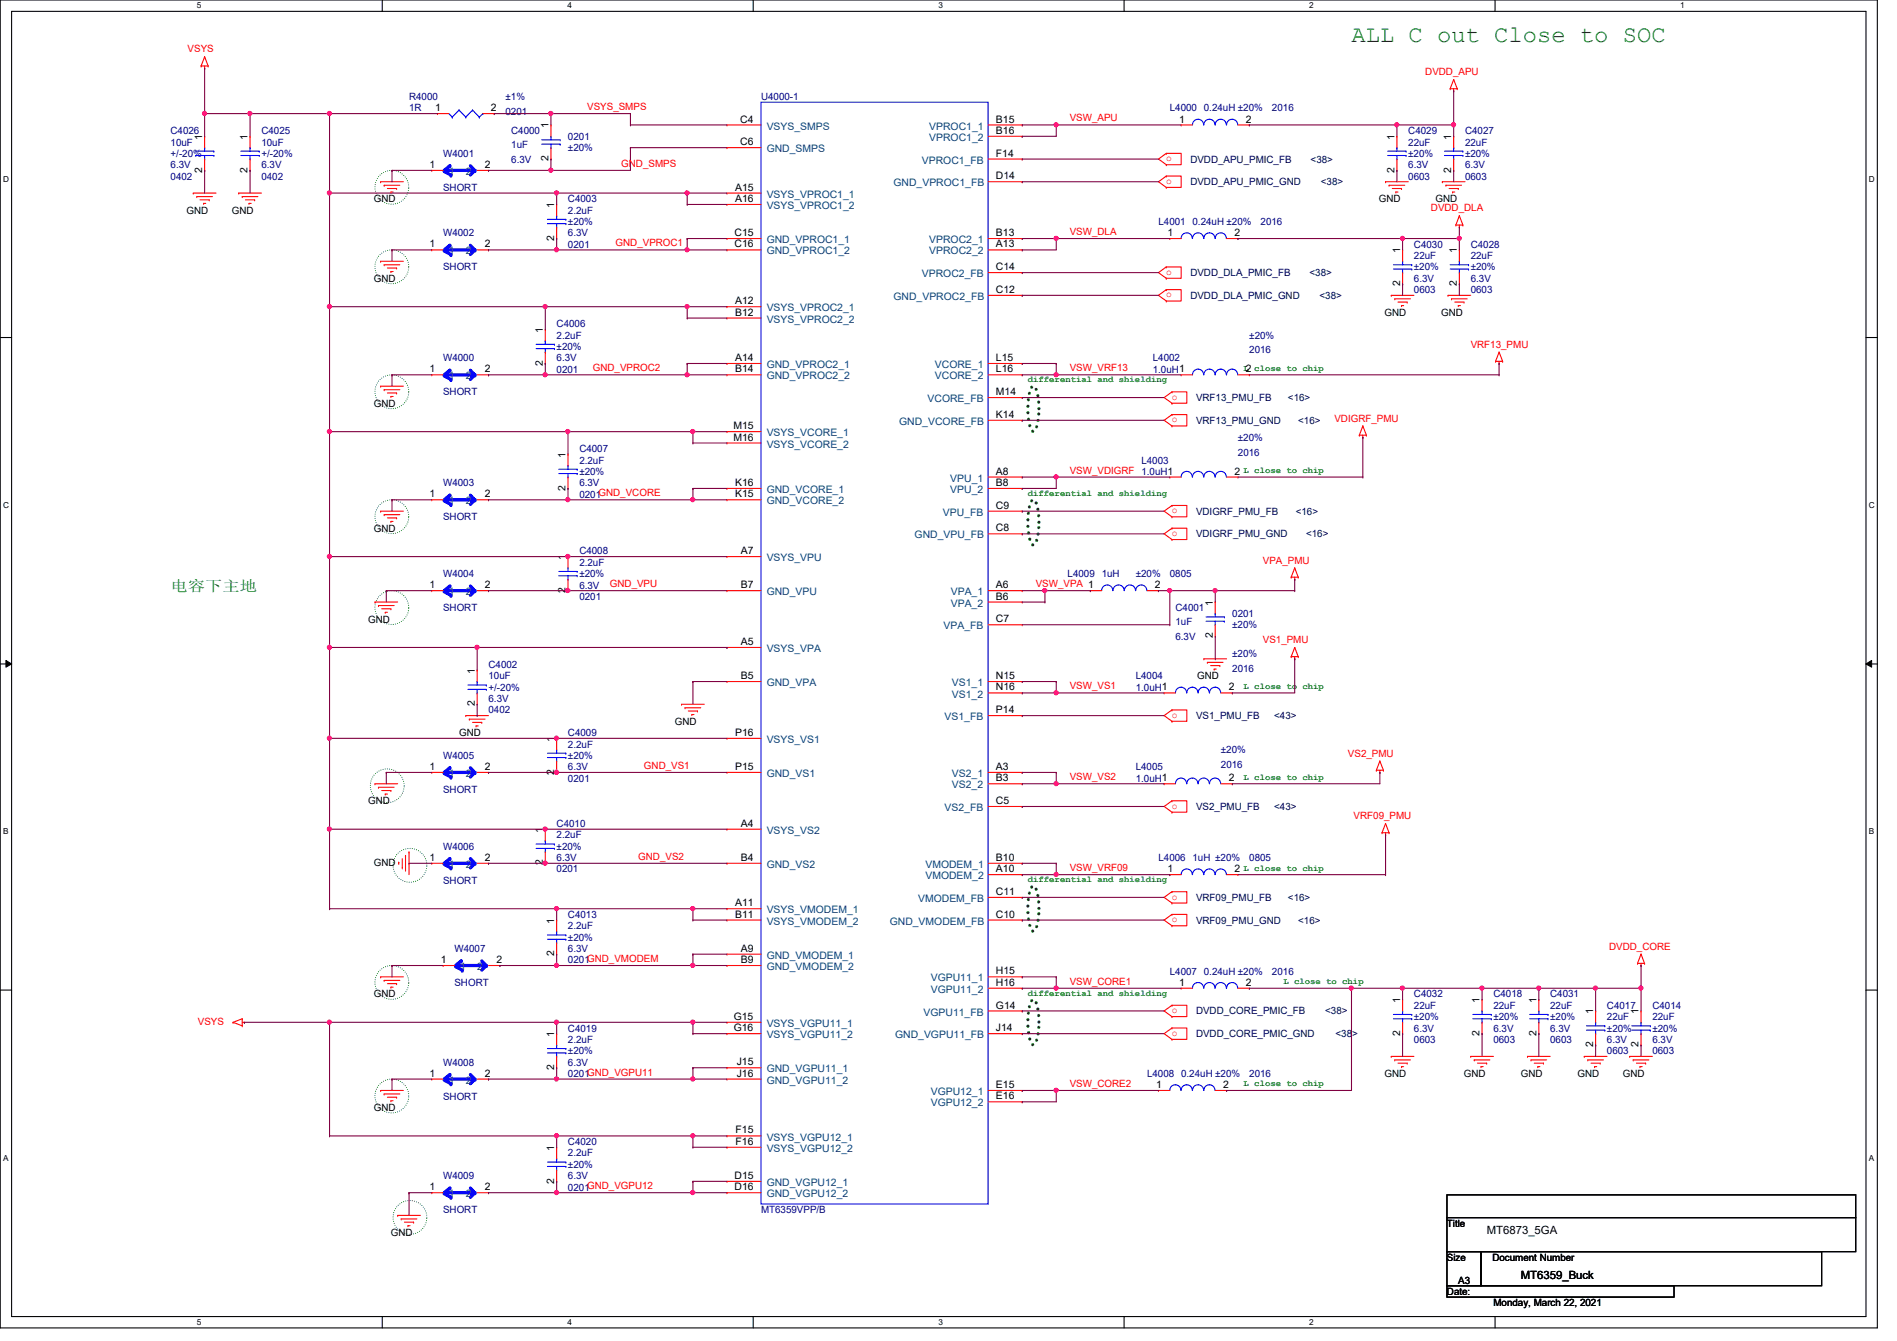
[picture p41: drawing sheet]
<svg xmlns="http://www.w3.org/2000/svg" width="297mm" height="210mm" viewBox="0 0 297 210" stroke-linecap="round" stroke-linejoin="round" font-family="sans-serif">
<defs><g id="words">
<text font-size="3.7" fill="#008000" x="211.6" y="6.6">ALL C out Close to SOC</text>
<text font-size="2.3" fill="#008000" x="26.7" y="92.5">被三电放电</text>
<g font-size="1.8">
<text x="232.8" y="193.1">MT6873_5GA</text>
<text x="238.1" y="200.2">MT6359_Buck</text>
</g>
<g font-size="1.6" fill="#f00">
<text x="29.4" y="8.2">VSYS</text>
<text x="223.2" y="11.8">DVDD_APU</text>
<text x="91.9" y="17.2">VSYS_SMPS</text>
<text x="167.5" y="19">VSW_APU</text>
<text x="97.3" y="26.1">GND_SMPS</text>
<text x="182.6" y="25.2">o</text>
<text x="182.6" y="28.8">o</text>
<text x="224.1" y="33.1">DVDD_DLA</text>
<text x="96.4" y="38.6">GND_VPROC1</text>
<text x="167.5" y="36.8">VSW_DLA</text>
<text x="182.6" y="43">o</text>
<text x="182.6" y="46.6">o</text>
<text x="92.8" y="58.1">GND_VPROC2</text>
<text x="167.5" y="58.1">VSW_VRF13</text>
<text x="230.3" y="54.4">VRF13_PMU</text>
<text x="183.5" y="62.6">o</text>
<text x="209" y="66">VDIGRF_PMU</text>
<text x="183.5" y="66.1">o</text>
<text x="167.5" y="74.1">VSW_VDIGRF 1.0uH1</text>
<text x="183.5" y="80.3">o</text>
<text x="183.5" y="83.9">o</text>
<text x="197.7" y="88.2">VPA_PMU</text>
<text x="95.5" y="91.9">GND_VPU</text>
<text x="162.2" y="91.9">VSW_VPA 1</text>
<text x="197.7" y="100.7">VS1_PMU</text>
<text x="167.5" y="107.9">VSW_VS1</text>
<text x="183.5" y="112.4">o</text>
<text x="211.1" y="118.4">VS2_PMU</text>
<text x="100.8" y="120.4">GND_VS1</text>
<text x="167.5" y="122.1">VSW_VS2</text>
<text x="183.5" y="126.6">o</text>
<text x="212" y="128.2">VRF09_PMU</text>
<text x="99.9" y="134.6">GND_VS2</text>
<text x="167.5" y="136.4">VSW_VRF09</text>
<text x="183.5" y="140.8">o</text>
<text x="183.5" y="144.4">o</text>
<text x="252" y="148.7">DVDD_CORE</text>
<text x="167.5" y="154.1">VSW_CORE1</text>
<text x="31" y="160.4">VSYS</text>
<text x="183.5" y="158.6">o</text>
<text x="183.5" y="162.1">o</text>
<text x="167.5" y="170.1">VSW_CORE2</text>
</g>
<g font-size="1.6" fill="#000080">
<text x="64" y="15.7">R4000</text>
<text x="64" y="17.4">1R</text>
<text x="79.2" y="15.7">±1%</text>
<text x="79.2" y="18">0201</text>
<text x="119.2" y="15.7">U4000-1</text>
<text x="183.2" y="17.4">L4000 0.24uH ±20%</text>
<text x="199.2" y="17.4">2016</text>
<text x="26.7" y="21">C4026</text>
<text x="26.7" y="22.8">10uF</text>
<text x="40.9" y="21">C4025</text>
<text x="40.9" y="22.8">10uF</text>
<text x="80" y="21">C4000</text>
<text x="80" y="23.1">1uF</text>
<text x="88.9" y="21.9">0201</text>
<text x="88.9" y="23.7">±20%</text>
<text x="220.5" y="21">C4029</text>
<text x="220.5" y="22.8">22uF</text>
<text x="229.4" y="21">C4027</text>
<text x="229.4" y="22.8">22uF</text>
<text x="26.7" y="28.1">0402</text>
<text x="26.7" y="26.3">6.3V</text>
<text x="26.7" y="24.6">+/-20%</text>
<text x="40.9" y="28.1">0402</text>
<text x="40.9" y="26.3">6.3V</text>
<text x="40.9" y="24.6">+/-20%</text>
<text x="69.4" y="24.6">W4001</text>
<text x="69.4" y="29.9">SHORT</text>
<text x="80" y="25.4">6.3V</text>
<text x="220.5" y="28.1">0603</text>
<text x="220.5" y="26.3">6.3V</text>
<text x="220.5" y="24.6">±20%</text>
<text x="229.4" y="28.1">0603</text>
<text x="229.4" y="26.3">6.3V</text>
<text x="229.4" y="24.6">±20%</text>
<text x="88.9" y="31.7">C4003</text>
<text x="88.9" y="33.4">2.2uF</text>
<text x="88.9" y="35.2">±20%</text>
<text x="181.4" y="35.2">L4001 0.24uH ±20%</text>
<text x="197.4" y="35.2">2016</text>
<text x="69.4" y="37">W4002</text>
<text x="88.9" y="38.8">0201</text>
<text x="88.9" y="37">6.3V</text>
<text x="221.4" y="38.8">C4030</text>
<text x="221.4" y="40.6">22uF</text>
<text x="230.3" y="38.8">C4028</text>
<text x="230.3" y="40.6">22uF</text>
<text x="69.4" y="42.3">SHORT</text>
<text x="221.4" y="45.9">0603</text>
<text x="221.4" y="44.1">6.3V</text>
<text x="221.4" y="42.3">±20%</text>
<text x="230.3" y="45.9">0603</text>
<text x="230.3" y="44.1">6.3V</text>
<text x="230.3" y="42.3">±20%</text>
<text x="87.2" y="51.2">C4006</text>
<text x="87.2" y="53">2.2uF</text>
<text x="195.6" y="53">±20%</text>
<text x="69.4" y="56.6">W4000</text>
<text x="87.2" y="58.3">0201</text>
<text x="87.2" y="56.6">6.3V</text>
<text x="87.2" y="54.8">±20%</text>
<text x="180.5" y="56.6">L4002</text>
<text x="180.5" y="58.3">1.0uH1</text>
<text x="195.6" y="55.3">2016</text>
<text x="69.4" y="61.9">SHORT</text>
<text x="90.7" y="70.8">C4007</text>
<text x="193.8" y="69">±20%</text>
<text x="193.8" y="71.3">2016</text>
<text x="69.4" y="76.1">W4003</text>
<text x="90.7" y="72.6">2.2uF</text>
<text x="90.7" y="77.9">0201GND_VCORE</text>
<text x="90.7" y="76.1">6.3V</text>
<text x="90.7" y="74.3">±20%</text>
<text x="178.7" y="72.6">L4003</text>
<text x="69.4" y="81.4">SHORT</text>
<text x="90.7" y="86.8">C4008</text>
<text x="90.7" y="88.6">2.2uF</text>
<text x="69.4" y="90.3">W4004</text>
<text x="69.4" y="95.7">SHORT</text>
<text x="90.7" y="93.9">0201</text>
<text x="90.7" y="92.1">6.3V</text>
<text x="90.7" y="90.3">±20%</text>
<text x="167.2" y="90.3">L4009 1uH</text>
<text x="177.8" y="90.3">±20%</text>
<text x="183.2" y="90.3">0805</text>
<text x="184.1" y="95.7">C4001</text>
<text x="184.1" y="97.8">1uF</text>
<text x="184.1" y="100.1">6.3V</text>
<text x="193" y="96.6">0201</text>
<text x="193" y="98.3">±20%</text>
<text x="76.5" y="104.6">C4002</text>
<text x="76.5" y="106.3">10uF</text>
<text x="177.8" y="106.3">L4004</text>
<text x="193" y="102.8">±20%</text>
<text x="193" y="105.1">2016</text>
<text x="76.5" y="111.7">0402</text>
<text x="76.5" y="109.9">6.3V</text>
<text x="76.5" y="108.1">+/-20%</text>
<text x="177.8" y="108.1">1.0uH1</text>
<text x="69.4" y="118.8">W4005</text>
<text x="88.9" y="115.2">C4009</text>
<text x="88.9" y="117">2.2uF</text>
<text x="88.9" y="118.8">±20%</text>
<text x="191.2" y="117.9">±20%</text>
<text x="69.4" y="124.1">SHORT</text>
<text x="88.9" y="122.3">0201</text>
<text x="88.9" y="120.6">6.3V</text>
<text x="177.8" y="120.6">L4005</text>
<text x="177.8" y="122.3">1.0uH1</text>
<text x="191.2" y="120.2">2016</text>
<text x="87.2" y="129.5">C4010</text>
<text x="87.2" y="131.2">2.2uF</text>
<text x="69.4" y="133">W4006</text>
<text x="87.2" y="136.6">0201</text>
<text x="87.2" y="134.8">6.3V</text>
<text x="87.2" y="133">±20%</text>
<text x="181.4" y="134.8">L4006 1uH ±20%</text>
<text x="195.6" y="134.8">0805</text>
<text x="69.4" y="138.3">SHORT</text>
<text x="88.9" y="143.7">C4013</text>
<text x="71.2" y="149">W4007</text>
<text x="88.9" y="145.5">2.2uF</text>
<text x="88.9" y="149">6.3V</text>
<text x="88.9" y="147.2">±20%</text>
<text x="71.2" y="154.3">SHORT</text>
<text x="88.9" y="150.8">0201GND_VMODEM</text>
<text x="183.2" y="152.6">L4007 0.24uH ±20%</text>
<text x="199.2" y="152.6">2016</text>
<text x="88.9" y="161.5">C4019</text>
<text x="221.4" y="156.1">C4032</text>
<text x="221.4" y="157.9">22uF</text>
<text x="221.4" y="161.5">6.3V</text>
<text x="221.4" y="159.7">±20%</text>
<text x="233.8" y="156.1">C4018</text>
<text x="233.8" y="157.9">22uF</text>
<text x="233.8" y="161.5">6.3V</text>
<text x="233.8" y="159.7">±20%</text>
<text x="242.7" y="156.1">C4031</text>
<text x="242.7" y="157.9">22uF</text>
<text x="242.7" y="161.5">6.3V</text>
<text x="242.7" y="159.7">±20%</text>
<text x="251.6" y="157.9">C4017</text>
<text x="251.6" y="159.7">22uF</text>
<text x="251.6" y="161.5">±20%</text>
<text x="258.7" y="157.9">C4014</text>
<text x="258.7" y="159.7">22uF</text>
<text x="258.7" y="161.5">±20%</text>
<text x="69.4" y="166.8">W4008</text>
<text x="88.9" y="163.2">2.2uF</text>
<text x="88.9" y="166.8">6.3V</text>
<text x="88.9" y="165">±20%</text>
<text x="221.4" y="163.2">0603</text>
<text x="233.8" y="163.2">0603</text>
<text x="242.7" y="163.2">0603</text>
<text x="251.6" y="165">0603</text>
<text x="251.6" y="163.2">6.3V</text>
<text x="258.7" y="165">0603</text>
<text x="258.7" y="163.2">6.3V</text>
<text x="69.4" y="172.1">SHORT</text>
<text x="88.9" y="168.6">0201GND_VGPU11</text>
<text x="179.6" y="168.6">L4008 0.24uH ±20%</text>
<text x="195.6" y="168.6">2016</text>
<text x="88.9" y="179.2">C4020</text>
<text x="69.4" y="184.6">W4009</text>
<text x="88.9" y="181">2.2uF</text>
<text x="88.9" y="184.6">6.3V</text>
<text x="88.9" y="182.8">±20%</text>
<text x="69.4" y="189.9">SHORT</text>
<text x="88.9" y="186.4">0201GND_VGPU12</text>
<text x="119.2" y="189.9">MT6359VPP/B</text>
</g>
<g font-size="1.6">
<text x="68.2" y="17.4">1</text>
<text x="76.8" y="17.4">2</text>
<text x="31.7" y="21.9" transform="rotate(-90 31.7 21.9)">1</text>
<text x="38.8" y="21.9" transform="rotate(-90 38.8 21.9)">1</text>
<text x="85.9" y="20.1" transform="rotate(-90 85.9 20.1)">1</text>
<text x="115.9" y="19.2">C4</text>
<text x="115.9" y="22.7">C6</text>
<text x="156" y="19.2">B15</text>
<text x="156" y="21">B16</text>
<text x="184.6" y="19.2">1</text>
<text x="195.1" y="19.2">2</text>
<text x="218.4" y="21.9" transform="rotate(-90 218.4 21.9)">1</text>
<text x="227.2" y="21.9" transform="rotate(-90 227.2 21.9)">1</text>
<text x="31.7" y="27" transform="rotate(-90 31.7 27)">2</text>
<text x="38.8" y="27" transform="rotate(-90 38.8 27)">2</text>
<text x="67.3" y="26.3">1</text>
<text x="75.9" y="26.3">2</text>
<text x="85.9" y="25.2" transform="rotate(-90 85.9 25.2)">2</text>
<text x="115.1" y="29.8">A15</text>
<text x="156" y="24.5">F14</text>
<text x="156" y="28.1">D14</text>
<text x="218.4" y="27" transform="rotate(-90 218.4 27)">2</text>
<text x="227.2" y="27" transform="rotate(-90 227.2 27)">2</text>
<text x="29.2" y="33.4">GND</text>
<text x="36.3" y="33.4">GND</text>
<text x="58.5" y="31.7">GND</text>
<text x="86.8" y="32.6" transform="rotate(-90 86.8 32.6)">1</text>
<text x="115.1" y="31.6">A16</text>
<text x="215.9" y="31.7">GND</text>
<text x="224.8" y="31.7">GND</text>
<text x="67.3" y="38.7">1</text>
<text x="75.9" y="38.7">2</text>
<text x="86.8" y="37.7" transform="rotate(-90 86.8 37.7)">2</text>
<text x="115" y="37">C15</text>
<text x="115" y="38.7">C16</text>
<text x="156" y="38.7">A13</text>
<text x="156" y="37">B13</text>
<text x="182.8" y="37">1</text>
<text x="193.3" y="37">2</text>
<text x="219.2" y="39.7" transform="rotate(-90 219.2 39.7)">1</text>
<text x="228.1" y="39.7" transform="rotate(-90 228.1 39.7)">1</text>
<text x="58.5" y="44.1">GND</text>
<text x="115.1" y="47.6">A12</text>
<text x="156" y="42.3">C14</text>
<text x="156" y="45.8">C12</text>
<text x="219.2" y="44.8" transform="rotate(-90 219.2 44.8)">2</text>
<text x="228.1" y="44.8" transform="rotate(-90 228.1 44.8)">2</text>
<text x="85" y="52.1" transform="rotate(-90 85 52.1)">1</text>
<text x="115.1" y="49.4">B12</text>
<text x="216.8" y="49.4">GND</text>
<text x="225.7" y="49.4">GND</text>
<text x="67.3" y="58.3">1</text>
<text x="75.9" y="58.3">2</text>
<text x="85" y="57.2" transform="rotate(-90 85 57.2)">2</text>
<text x="115.1" y="56.5">A14</text>
<text x="115.1" y="58.3">B14</text>
<text x="156" y="56.5">L15</text>
<text x="156" y="58.3">L16</text>
<text x="195.1" y="58.3">2</text>
<text x="58.5" y="63.7">GND</text>
<text x="156" y="65.4">K14</text>
<text x="156" y="61.8">M14</text>
<text x="88.6" y="71.7" transform="rotate(-90 88.6 71.7)">1</text>
<text x="114.8" y="67.2">M15</text>
<text x="114.8" y="69">M16</text>
<text x="67.3" y="77.9">1</text>
<text x="75.9" y="77.9">2</text>
<text x="88.6" y="76.8" transform="rotate(-90 88.6 76.8)">2</text>
<text x="115.1" y="77.9">K15</text>
<text x="115.1" y="76.1">K16</text>
<text x="156" y="74.3">A8</text>
<text x="156" y="76.1">B8</text>
<text x="193.3" y="74.3">2</text>
<text x="58.5" y="83.2">GND</text>
<text x="156" y="83.2">C8</text>
<text x="156" y="79.6">C9</text>
<text x="88.6" y="87.7" transform="rotate(-90 88.6 87.7)">1</text>
<text x="116" y="86.7">A7</text>
<text x="67.3" y="92.1">1</text>
<text x="75.9" y="92.1">2</text>
<text x="88.6" y="92.8" transform="rotate(-90 88.6 92.8)">2</text>
<text x="116" y="92.1">B7</text>
<text x="156" y="92.1">A6</text>
<text x="156" y="93.9">B6</text>
<text x="180.8" y="92.1">2</text>
<text x="189.9" y="94.8" transform="rotate(-90 189.9 94.8)">1</text>
<text x="57.7" y="97.5">GND</text>
<text x="116" y="101">A5</text>
<text x="156" y="97.4">C7</text>
<text x="189.9" y="99.9" transform="rotate(-90 189.9 99.9)">2</text>
<text x="74.3" y="105.5" transform="rotate(-90 74.3 105.5)">1</text>
<text x="116" y="106.3">B5</text>
<text x="156" y="106.3">N15</text>
<text x="187.4" y="106.3">GND</text>
<text x="74.3" y="110.6" transform="rotate(-90 74.3 110.6)">2</text>
<text x="105.7" y="113.5">GND</text>
<text x="156" y="111.6">P14</text>
<text x="156" y="108.1">N16</text>
<text x="192.4" y="108.1">2</text>
<text x="71.9" y="115.2">GND</text>
<text x="86.8" y="116.1" transform="rotate(-90 86.8 116.1)">1</text>
<text x="115.1" y="115.2">P16</text>
<text x="57.7" y="125.9">GND</text>
<text x="67.3" y="120.5">1</text>
<text x="75.9" y="120.5">2</text>
<text x="86.8" y="121.2" transform="rotate(-90 86.8 121.2)">2</text>
<text x="115.1" y="120.5">P15</text>
<text x="156" y="125.9">C5</text>
<text x="156" y="120.5">A3</text>
<text x="156" y="122.3">B3</text>
<text x="192.4" y="122.3">2</text>
<text x="85" y="130.3" transform="rotate(-90 85 130.3)">1</text>
<text x="116" y="129.4">A4</text>
<text x="58.5" y="135.5">GND</text>
<text x="67.3" y="134.7">1</text>
<text x="75.9" y="134.7">2</text>
<text x="85" y="135.5" transform="rotate(-90 85 135.5)">2</text>
<text x="116" y="134.7">B4</text>
<text x="156" y="136.5">A10</text>
<text x="156" y="134.7">B10</text>
<text x="182.8" y="136.5">1</text>
<text x="193.3" y="136.5">2</text>
<text x="115.1" y="141.9">A11</text>
<text x="115.1" y="143.6">B11</text>
<text x="156" y="143.6">C10</text>
<text x="156" y="140.1">C11</text>
<text x="86.8" y="149.7" transform="rotate(-90 86.8 149.7)">2</text>
<text x="86.8" y="144.6" transform="rotate(-90 86.8 144.6)">1</text>
<text x="116" y="149">A9</text>
<text x="69" y="150.7">1</text>
<text x="77.7" y="150.7">2</text>
<text x="116" y="150.7">B9</text>
<text x="156" y="152.5">H15</text>
<text x="156" y="154.3">H16</text>
<text x="184.6" y="154.3">1</text>
<text x="195.1" y="154.3">2</text>
<text x="58.5" y="156.1">GND</text>
<text x="114.9" y="159.6">G15</text>
<text x="114.9" y="161.4">G16</text>
<text x="156" y="161.4">J14</text>
<text x="156" y="157.9">G14</text>
<text x="219.2" y="157" transform="rotate(-90 219.2 157)">1</text>
<text x="231.7" y="157" transform="rotate(-90 231.7 157)">1</text>
<text x="240.6" y="157" transform="rotate(-90 240.6 157)">1</text>
<text x="249.5" y="158.8" transform="rotate(-90 249.5 158.8)">1</text>
<text x="256.6" y="158.8" transform="rotate(-90 256.6 158.8)">1</text>
<text x="86.8" y="167.5" transform="rotate(-90 86.8 167.5)">2</text>
<text x="86.8" y="162.3" transform="rotate(-90 86.8 162.3)">1</text>
<text x="115.4" y="166.8">J15</text>
<text x="219.2" y="162.1" transform="rotate(-90 219.2 162.1)">2</text>
<text x="231.7" y="162.1" transform="rotate(-90 231.7 162.1)">2</text>
<text x="240.6" y="162.1" transform="rotate(-90 240.6 162.1)">2</text>
<text x="249.5" y="163.9" transform="rotate(-90 249.5 163.9)">2</text>
<text x="256.6" y="163.9" transform="rotate(-90 256.6 163.9)">2</text>
<text x="58.5" y="173.9">GND</text>
<text x="67.3" y="168.5">1</text>
<text x="75.9" y="168.5">2</text>
<text x="115.4" y="168.5">J16</text>
<text x="156" y="170.3">E15</text>
<text x="156" y="172.1">E16</text>
<text x="181.1" y="170.3">1</text>
<text x="191.5" y="170.3">2</text>
<text x="216.8" y="168.6">GND</text>
<text x="229.2" y="168.6">GND</text>
<text x="238.1" y="168.6">GND</text>
<text x="247" y="168.6">GND</text>
<text x="254.1" y="168.6">GND</text>
<text x="115.2" y="177.4">F15</text>
<text x="115.2" y="179.2">F16</text>
<text x="86.8" y="185.3" transform="rotate(-90 86.8 185.3)">2</text>
<text x="86.8" y="180.1" transform="rotate(-90 86.8 180.1)">1</text>
<text x="115" y="184.5">D15</text>
<text x="67.3" y="186.3">1</text>
<text x="75.9" y="186.3">2</text>
<text x="115" y="186.3">D16</text>
<text x="61.2" y="193.5">GND</text>
<text x="226.6" y="192">Title</text>
<text x="226.6" y="197.4">Size</text>
<text x="233.7" y="197.4">Document Number</text>
<text x="226.6" y="202.7">Date:</text>
<text x="228.3" y="200.9">A3</text>
<text x="233.8" y="204.5">Monday, March 22, 2021</text>
</g>
<g font-size="1.6" fill="#004080">
<text x="120.1" y="20.3">VSYS_SMPS</text>
<text x="120.1" y="23.8">GND_SMPS</text>
<text x="145.5" y="20.3">VPROC1_1</text>
<text x="145.5" y="22.1">VPROC1_2</text>
<text x="70.3" y="27.4">1</text>
<text x="72.9" y="27.4">2</text>
<text x="139.9" y="29.2">GND_VPROC1_FB</text>
<text x="144.4" y="25.6">VPROC1_FB</text>
<text x="120.1" y="30.9">VSYS_VPROC1_1</text>
<text x="120.1" y="32.7">VSYS_VPROC1_2</text>
<text x="70.3" y="39.8">1</text>
<text x="72.9" y="39.8">2</text>
<text x="120.1" y="38.1">GND_VPROC1_1</text>
<text x="120.1" y="39.8">GND_VPROC1_2</text>
<text x="145.5" y="39.8">VPROC2_2</text>
<text x="145.5" y="38.1">VPROC2_1</text>
<text x="139.9" y="46.9">GND_VPROC2_FB</text>
<text x="144.4" y="43.4">VPROC2_FB</text>
<text x="120.1" y="48.7">VSYS_VPROC2_1</text>
<text x="120.1" y="50.5">VSYS_VPROC2_2</text>
<text x="70.3" y="59.4">1</text>
<text x="72.9" y="59.4">2</text>
<text x="120.1" y="57.6">GND_VPROC2_1</text>
<text x="120.1" y="59.4">GND_VPROC2_2</text>
<text x="146.4" y="57.6">VCORE_1</text>
<text x="146.4" y="59.4">VCORE_2</text>
<text x="145.2" y="62.9">VCORE_FB</text>
<text x="120.1" y="68.3">VSYS_VCORE_1</text>
<text x="120.1" y="70.1">VSYS_VCORE_2</text>
<text x="140.8" y="66.5">GND_VCORE_FB</text>
<text x="120.1" y="77.2">GND_VCORE_1</text>
<text x="148.8" y="75.4">VPU_1</text>
<text x="148.8" y="77.2">VPU_2</text>
<text x="70.3" y="79">1</text>
<text x="72.9" y="79">2</text>
<text x="120.1" y="79">GND_VCORE_2</text>
<text x="147.7" y="80.7">VPU_FB</text>
<text x="120.1" y="87.8">VSYS_VPU</text>
<text x="143.2" y="84.3">GND_VPU_FB</text>
<text x="70.3" y="93.2">1</text>
<text x="72.9" y="93.2">2</text>
<text x="120.1" y="93.2">GND_VPU</text>
<text x="148.9" y="93.2">VPA_1</text>
<text x="148.9" y="95">VPA_2</text>
<text x="147.7" y="98.5">VPA_FB</text>
<text x="120.1" y="102.1">VSYS_VPA</text>
<text x="120.1" y="107.4">GND_VPA</text>
<text x="149.1" y="107.4">VS1_1</text>
<text x="147.9" y="112.7">VS1_FB</text>
<text x="149.1" y="109.2">VS1_2</text>
<text x="120.1" y="116.3">VSYS_VS1</text>
<text x="70.3" y="121.6">1</text>
<text x="72.9" y="121.6">2</text>
<text x="120.1" y="121.6">GND_VS1</text>
<text x="149.1" y="121.6">VS2_1</text>
<text x="149.1" y="123.4">VS2_2</text>
<text x="120.1" y="130.5">VSYS_VS2</text>
<text x="147.9" y="127">VS2_FB</text>
<text x="70.3" y="135.8">1</text>
<text x="72.9" y="135.8">2</text>
<text x="120.1" y="135.8">GND_VS2</text>
<text x="144.9" y="137.6">VMODEM_2</text>
<text x="144.9" y="135.8">VMODEM_1</text>
<text x="120.1" y="143">VSYS_VMODEM_1</text>
<text x="143.8" y="141.2">VMODEM_FB</text>
<text x="120.1" y="144.7">VSYS_VMODEM_2</text>
<text x="139.3" y="144.7">GND_VMODEM_FB</text>
<text x="72" y="151.8">1</text>
<text x="74.7" y="151.8">2</text>
<text x="120.1" y="150.1">GND_VMODEM_1</text>
<text x="120.1" y="151.8">GND_VMODEM_2</text>
<text x="145.8" y="153.6">VGPU11_1</text>
<text x="145.8" y="155.4">VGPU11_2</text>
<text x="120.1" y="160.7">VSYS_VGPU11_1</text>
<text x="144.6" y="159">VGPU11_FB</text>
<text x="120.1" y="167.9">GND_VGPU11_1</text>
<text x="120.1" y="162.5">VSYS_VGPU11_2</text>
<text x="140.2" y="162.5">GND_VGPU11_FB</text>
<text x="70.3" y="169.6">1</text>
<text x="72.9" y="169.6">2</text>
<text x="120.1" y="169.6">GND_VGPU11_2</text>
<text x="145.8" y="171.4">VGPU12_1</text>
<text x="145.8" y="173.2">VGPU12_2</text>
<text x="120.1" y="178.5">VSYS_VGPU12_1</text>
<text x="120.1" y="180.3">VSYS_VGPU12_2</text>
<text x="120.1" y="185.6">GND_VGPU12_1</text>
<text x="70.3" y="187.4">1</text>
<text x="72.9" y="187.4">2</text>
<text x="120.1" y="187.4">GND_VGPU12_2</text>
</g>
<g font-size="1.6" fill="#000040">
<text x="186.4" y="25.4">DVDD_APU_PMIC_FB</text>
<text x="186.4" y="29">DVDD_APU_PMIC_GND</text>
<text x="205.2" y="25.4">&lt;38&gt;</text>
<text x="206.8" y="29">&lt;38&gt;</text>
<text x="186.4" y="43.2">DVDD_DLA_PMIC_FB</text>
<text x="186.4" y="46.8">DVDD_DLA_PMIC_GND</text>
<text x="205.1" y="43.2">&lt;38&gt;</text>
<text x="206.6" y="46.8">&lt;38&gt;</text>
<text x="187.3" y="62.8">VRF13_PMU_FB</text>
<text x="201.7" y="62.8">&lt;16&gt;</text>
<text x="187.3" y="66.3">VRF13_PMU_GND</text>
<text x="203.3" y="66.3">&lt;16&gt;</text>
<text x="187.3" y="80.6">VDIGRF_PMU_FB</text>
<text x="202.9" y="80.6">&lt;16&gt;</text>
<text x="187.3" y="84.1">VDIGRF_PMU_GND</text>
<text x="204.5" y="84.1">&lt;16&gt;</text>
<text x="187.3" y="112.6">VS1_PMU_FB</text>
<text x="199.5" y="112.6">&lt;43&gt;</text>
<text x="187.3" y="126.8">VS2_PMU_FB</text>
<text x="199.5" y="126.8">&lt;43&gt;</text>
<text x="187.3" y="141">VRF09_PMU_FB</text>
<text x="201.7" y="141">&lt;16&gt;</text>
<text x="187.3" y="144.6">VRF09_PMU_GND</text>
<text x="203.3" y="144.6">&lt;16&gt;</text>
<text x="187.3" y="158.8">DVDD_CORE_PMIC_FB</text>
<text x="207.5" y="158.8">&lt;38&gt;</text>
<text x="187.3" y="162.3">DVDD_CORE_PMIC_GND</text>
<text x="209.1" y="162.3">&lt;38&gt;</text>
</g>
<g font-size="1.4" fill="#008000">
<text x="160.9" y="59.8">differential and shielding</text>
<text x="194.7" y="58">L close to chip</text>
<text x="160.9" y="77.6">differential and shielding</text>
<text x="194.7" y="74">L close to chip</text>
<text x="194.7" y="107.8">L close to chip</text>
<text x="194.7" y="122">L close to chip</text>
<text x="194.7" y="136.3">L close to chip</text>
<text x="160.9" y="138">differential and shielding</text>
<text x="160.9" y="155.8">differential and shielding</text>
<text x="201" y="154.1">L close to chip</text>
<text x="194.7" y="170.1">L close to chip</text>
</g>
<g font-size="1.3">
<text x="30.8" y="1.3">5</text>
<text x="88.9" y="1.3">4</text>
<text x="146.9" y="1.3">3</text>
<text x="205" y="1.3">2</text>
<text x="263.1" y="1.3">1</text>
<text x=".5" y="28.4">D</text>
<text x="292.6" y="28.4">D</text>
<text x=".5" y="79.5">C</text>
<text x="292.6" y="79.5">C</text>
<text x=".5" y="130.6">B</text>
<text x="292.6" y="130.6">B</text>
<text x=".5" y="181.7">A</text>
<text x="292.6" y="181.7">A</text>
<text x="30.8" y="207.4">5</text>
<text x="88.9" y="207.4">4</text>
<text x="146.9" y="207.4">3</text>
<text x="205" y="207.4">2</text>
</g>
</g></defs>
<path d="M0 0h294v207.9h-294zM1.8 1.8h290.4v204.3h-290.4z" fill="none" stroke="#000" stroke-width=".17"/>
<g fill="#fff">
<path d="M30.8 .2h.7v1.4h-.7z"/>
<path d="M30.8 206.2h.7v1.4h-.7z"/>
</g>
<path d="M59.9 0v1.8M59.9 206.1v1.8" fill="none" stroke="#000" stroke-width=".17"/>
<g fill="#fff">
<path d="M88.9 .2h.6v1.4h-.6z"/>
<path d="M88.9 206.2h.6v1.4h-.6z"/>
</g>
<path d="M117.9 0v1.8M117.9 206.1v1.8" fill="none" stroke="#000" stroke-width=".17"/>
<g fill="#fff">
<path d="M146.9 .2h.7v1.4h-.7z"/>
<path d="M146.9 206.2h.7v1.4h-.7z"/>
</g>
<path d="M176 0v1.8M176 206.1v1.8" fill="none" stroke="#000" stroke-width=".17"/>
<g fill="#fff">
<path d="M205 .2h.7v1.4h-.7z"/>
<path d="M205 206.2h.7v1.4h-.7z"/>
</g>
<path d="M234.1 0v1.8M234.1 206.1v1.8" fill="none" stroke="#000" stroke-width=".17"/>
<g fill="#fff">
<path d="M263.1 .2h.7v1.4h-.7z"/>
<path d="M.5 27.3h.9v1.4h-.9z"/>
<path d="M292.6 27.3h.9v1.4h-.9z"/>
<path d="M.5 78.4h.9v1.4h-.9z"/>
<path d="M292.6 78.4h.9v1.4h-.9z"/>
</g>
<path d="M0 52.8h1.8M292.2 52.8h1.8" fill="none" stroke="#000" stroke-width=".17"/>
<g fill="#fff">
<path d="M.5 129.5h.8v1.4h-.8z"/>
<path d="M292.6 129.5h.9v1.4h-.9z"/>
</g>
<path d="M0 103.9h1.8M292.2 103.9h1.8" fill="none" stroke="#000" stroke-width=".17"/>
<path d="M.9 103.4l.9 .5-.9 .5zM292.2 103.9l.9-.5v1z" fill="#000"/>
<path d="M.9 103.4l.9 .5-.9 .5zM292.2 103.9l.9-.5v1z" fill="none" stroke="#000" stroke-width=".16"/>
<g fill="#fff">
<path d="M.5 180.5h.8v1.4h-.8z"/>
<path d="M292.6 180.5h.9v1.4h-.9z"/>
</g>
<path d="M0 155h1.8M292.2 155h1.8M226.6 187h64v3.6h-64zM226.6 190.6h64v5.3h-64zM226.6 195.9h5.3v5.4h-5.3zM231.9 195.9h53.3v5.4h-53.3zM226.6 201.3h35.5v1.7h-35.5z" fill="none" stroke="#000" stroke-width=".17"/>
<g fill="none" stroke="#008000" stroke-width=".17" stroke-dasharray="0 .3">
<circle cx="61.4" cy="29.3" r="2.65"/>
<circle cx="61.4" cy="41.8" r="2.65"/>
<circle cx="61.4" cy="61.3" r="2.65"/>
<circle cx="61.4" cy="95.1" r="2.65"/>
<circle cx="61.4" cy="80.9" r="2.65"/>
<circle cx="60.6" cy="123" r="2.65"/>
<circle cx="64.2" cy="135.4" r="2.65"/>
<circle cx="61.4" cy="153.8" r="2.65"/>
<circle cx="61.4" cy="171.6" r="2.65"/>
<circle cx="64.2" cy="190.6" r="2.65"/>
</g>
<path d="M161.6 60.5h.2a1.52 1.52 0 0 1 .7 1.3 10.5 10.5 0 0 1-.3 5.4l-.4 .3a1.54 1.54 0 0 1-.7-1.3 11.1 11.1 0 0 1 .3-5.4zM161.6 78.3l.2-.1a1.52 1.52 0 0 1 .7 1.3 10.5 10.5 0 0 1-.3 5.4l-.4 .4a1.54 1.54 0 0 1-.7-1.3 11.1 11.1 0 0 1 .3-5.4zM161.6 138.8l.2-.1a1.52 1.52 0 0 1 .7 1.3 10.5 10.5 0 0 1-.3 5.4l-.4 .4a1.54 1.54 0 0 1-.7-1.4 11.1 11.1 0 0 1 .3-5.4zM161.6 156.6l.2-.1a1.52 1.52 0 0 1 .7 1.3 10.5 10.5 0 0 1-.3 5.4l-.4 .3a1.54 1.54 0 0 1-.7-1.3 11.1 11.1 0 0 1 .3-5.4z" fill="none" stroke="#008000" stroke-width=".51" stroke-dasharray="0 1"/>
<g fill="none" stroke="#f00" stroke-width=".17">
<path d="M31.5 10.3h.1M31.5 10.3h1.1M32 10.7h.1M32 8.9h.1M32 10.3v.4M32 8.9l.6 1.4M32 8.9l-.5 1.4M32.6 10.3h.1M227.1 13.9h.1M227.1 13.9h1.1M227.6 14.2h.1M227.6 12.4h.1"/>
<path d="M227.6 13.9v.3M227.6 12.4l.6 1.5M227.6 12.4l-.5 1.5M228.2 13.9h.1M30.3 30.2h.1M30.3 30.2h3.5M30.8 30.8h.1M30.8 30.8h2.5M31.3 31.3h1.5M31.9 31.8h.1M31.9 31.8h.3M32.8 31.3h.1"/>
<path d="M37.4 30.2h.1M37.4 30.2h3.5M37.9 30.8h.1M37.9 30.8h2.5M38.4 31.3h1.5M39 31.8h.1M39 31.8h.3M39.9 31.3h.1M59.6 28.4h.1M59.6 28.4h3.6M60.2 29h.1M60.2 29h2.4"/>
<path d="M60.7 29.5h1.4M61.2 30.1h.1M61.2 30.1h.3M62.1 29.5h.1M182.6 24h.1M182.6 25.8h.1M182.6 24h2.4v1.8h-2.4M182.6 27.6h.1M182.6 29.3h.1M182.6 27.6h2.4v1.7h-2.4M182.6 24l-1.2 .9 1.2 .9M182.6 27.6l-1.2 .8 1.2 .9"/>
<path d="M217 28.4h.1M217 28.4h3.5M217.5 29h.1M217.5 29h2.5M218 29.5h1.5M218.6 30.1h.1M218.6 30.1h.3M219.5 29.5h.1M225.8 28.4h.1M225.8 28.4h3.6M226.4 29h.1M226.4 29h2.5"/>
<path d="M226.9 29.5h1.4M227.5 30.1h.1M227.5 30.1h.3M228 35.2h.1M228 35.2h1.1M228.3 29.5h.1M228.5 35.6h.1M228.5 33.8h.1M228.5 35.2v.4M228.5 33.8l.6 1.4M228.5 33.8l-.5 1.4M229.1 35.2h.1"/>
<path d="M59.6 40.9h.1M59.6 40.9h3.6M60.2 41.4h.1M60.2 41.4h2.4M60.7 42h1.4M61.2 42.5h.1M61.2 42.5h.3M62.1 42h.1M182.6 41.8h.1M182.6 43.6h.1M182.6 41.8h2.4v1.8h-2.4M182.6 45.3h.1"/>
<path d="M182.6 47.1h.1M182.6 45.3h2.4v1.8h-2.4M182.6 41.8l-1.2 .9 1.2 .9M182.6 45.3l-1.2 .9 1.2 .9M217.8 46.2h.1M217.8 46.2h3.6M218.4 46.8h.1M218.4 46.8h2.4M218.9 47.3h1.4M219.5 47.8h.1M219.5 47.8h.3M220.3 47.3h.1"/>
<path d="M226.7 46.2h.1M226.7 46.2h3.6M227.3 46.8h.1M227.3 46.8h2.4M227.8 47.3h1.4M228.3 47.8h.1M228.3 47.8h.4M229.2 47.3h.1M234.2 56.6h.1M234.2 56.6h1.1M234.7 56.9h.1M234.7 55.1h.1"/>
<path d="M234.7 56.6v.3M234.7 55.1l.6 1.5M234.7 55.1l-.5 1.5M235.3 56.6h.1M59.6 60.5h.1M59.6 60.5h3.6M60.2 61h.1M60.2 61h2.4M60.7 61.5h1.4M61.2 62.1h.1M61.2 62.1h.3M62.1 61.5h.1"/>
<path d="M183.5 61.3h.1M183.5 63.1h.1M183.5 61.3h2.3v1.8h-2.3M183.5 64.9h.1M183.5 66.7h.1M183.5 64.9h2.3v1.8h-2.3M183.5 79.1h.1M183.5 79.1h2.3v1.8h-2.3M183.5 61.3l-1.2 .9 1.2 .9M183.5 64.9l-1.2 .9 1.2 .9M183.5 79.1l-1.2 .9 1.2 .9M212.8 68.1h.1"/>
<path d="M212.8 68.1h1.1M213.4 68.5h.1M213.4 66.7h.1M213.4 68.1v.4M213.4 66.7l.5 1.4M213.4 66.7l-.6 1.4M213.9 68.1h.1M58.7 94.2h.1M58.7 94.2h3.6M59.3 94.8h.1M59.3 94.8h2.4M59.6 80h.1"/>
<path d="M59.6 80h3.6M59.8 95.3h1.4M60.2 80.6h.1M60.2 80.6h2.4M60.3 95.8h.1M60.3 95.8h.4M60.7 81.1h1.4M61.2 81.6h.1M61.2 95.3h.1M61.2 81.6h.3M62.1 81.1h.1M183.5 80.9h.1"/>
<path d="M183.5 82.7h.1M183.5 84.5h.1M183.5 82.7h2.3v1.8h-2.3M183.5 82.7l-1.2 .9 1.2 .9M202.2 90.3h.1M202.2 90.3h1.1M202.7 90.7h.1M202.7 88.9h.1M202.7 90.3v.4M202.7 88.9l-.5 1.4M202.7 88.9l.6 1.4M203.3 90.3h.1"/>
<path d="M72.9 112h.1M72.9 112h3.6M73.5 112.6h.1M73.5 112.6h2.4M74 113.1h1.4M74.5 113.6h.1M74.5 113.6h.4M75.4 113.1h.1M106.7 110.2h.1M106.7 110.2h3.6M107.3 110.8h.1M107.3 110.8h2.4"/>
<path d="M107.8 111.3h1.4M108.3 111.8h.1M108.3 111.8h.4M109.2 111.3h.1M183.5 111.1h.1M183.5 112.9h.1M183.5 111.1h2.3v1.8h-2.3M183.5 111.1l-1.2 .9 1.2 .9M188.5 103.1h.1M188.5 103.1h3.6M189.1 103.7h.1M189.1 103.7h2.4"/>
<path d="M189.6 104.2h1.4M190.1 104.7h.1M190.1 104.7h.4M191 104.2h.1M202.2 102.8h.1M202.2 102.8h1.1M202.7 103.1h.1M202.7 101.3h.1M202.7 102.8v.3M202.7 101.3l-.5 1.5M202.7 101.3l.6 1.5M203.3 102.8h.1"/>
<path d="M216.1 119.1h.1M216.1 119.1l-.6 1.5M216.1 119.1l.5 1.5M58.7 122.7h.1M58.7 122.7h3.6M59.3 123.2h.1M59.3 123.2h2.4M59.8 123.7h1.4M60.3 124.3h.1M60.3 124.3h.4M61.2 123.7h.1M62.4 135h.1"/>
<path d="M62.4 135v.3M63 135.8h.1M63 134.4v1.4M63.5 133.9h.1M63.5 133.9v2.5M64 133.3h.1M64 133.3v3.6M183.5 125.3h.1M183.5 127.1h.1M183.5 125.3h2.3v1.8h-2.3M183.5 139.6h.1M183.5 139.6h2.3v1.8h-2.3"/>
<path d="M183.5 125.3l-1.2 .9 1.2 .9M183.5 139.6l-1.2 .9 1.2 .9M215.5 120.6h.1M215.5 120.6h1.1M216.1 120.9h.1M216.1 120.6v.3M216.4 130.3h.1M216.4 130.3h1.1M216.6 120.6h.1M217 130.7h.1M217 128.9h.1M217 130.3v.4"/>
<path d="M217 128.9l-.6 1.4M217 128.9l.5 1.4M217.5 130.3h.1M37.9 159.5h.1M37.9 159.5v1.1M37.9 159.5l-1.4 .5M59.6 152.9h.1M59.6 152.9h3.6M60.2 153.5h.1M60.2 153.5h2.4M60.7 154h1.4M61.2 154.5h.1"/>
<path d="M61.2 154.5h.3M62.1 154h.1M183.5 141.4h.1M183.5 143.1h.1M183.5 144.9h.1M183.5 143.1h2.3v1.8h-2.3M183.5 157.4h.1M183.5 159.1h.1M183.5 157.4h2.3v1.7h-2.3M183.5 143.1l-1.2 .9 1.2 .9M183.5 157.4l-1.2 .8 1.2 .9M256.4 150.8h.1"/>
<path d="M256.4 150.8h1.1M257 151.1h.1M257 149.4h.1M257 150.8v.3M257 149.4l-.6 1.4M257 149.4l.5 1.4M257.5 150.8h.1M36.5 160h.1M36.5 160l1.4 .6M37.9 160.6h.1M37.9 160h.4M38.3 160h.1"/>
<path d="M59.6 170.7h.1M59.6 170.7h3.6M60.2 171.2h.1M60.2 171.2h2.4M60.7 171.7h1.4M61.2 172.3h.1M61.2 172.3h.3M62.1 171.7h.1M183.5 160.9h.1M183.5 162.7h.1M183.5 160.9h2.3v1.8h-2.3M183.5 160.9l-1.2 .9 1.2 .9"/>
<path d="M217.8 165.4h.1M217.8 165.4h3.6M218.4 165.9h.1M218.4 165.9h2.4M218.9 166.4h1.4M219.5 167h.1M219.5 167h.3M220.3 166.4h.1M230.3 165.4h.1M230.3 165.4h3.5M230.8 165.9h.1M230.8 165.9h2.5"/>
<path d="M231.3 166.4h1.5M231.9 167h.1M231.9 167h.3M232.8 166.4h.1M239.2 165.4h.1M239.2 165.4h3.5M239.7 165.9h.1M239.7 165.9h2.5M240.2 166.4h1.5M240.8 167h.1M240.8 167h.3M241.7 166.4h.1"/>
<path d="M248.1 165.4h.1M248.1 165.4h3.5M248.6 165.9h.1M248.6 165.9h2.5M249.1 166.4h1.5M249.7 167h.1M249.7 167h.3M250.6 166.4h.1M255.2 165.4h.1M255.2 165.4h3.5M255.7 165.9h.1M255.7 165.9h2.5"/>
<path d="M256.2 166.4h1.5M256.8 167h.1M256.8 167h.3M257.7 166.4h.1M62.3 190.2h.1M62.3 190.2h3.5M62.8 190.8h.1M62.8 190.8h2.5M63.3 191.3h1.5M63.9 191.9h.1M63.9 191.9h.3M64.8 191.3h.1"/>
</g>
<path d="M73.7 58l.5 .5" fill="none" stroke="#00f" stroke-width=".51"/>
<circle cx="74.2" cy="58.5" r=".25" fill="#00f"/>
<path d="M74.4 58.7l-.7 .7" fill="none" stroke="#00f" stroke-width=".51"/>
<circle cx="74.4" cy="58.7" r=".25" fill="#00f"/>
<path d="M69.9 58.7h3.9" fill="none" stroke="#00f" stroke-width=".51"/>
<circle cx="73.8" cy="58.7" r=".25" fill="#00f"/>
<path d="M70.4 58l-.8 .7" fill="none" stroke="#00f" stroke-width=".51"/>
<circle cx="70.4" cy="58" r=".25" fill="#00f"/>
<path d="M69.6 58.8l1 .6" fill="none" stroke="#00f" stroke-width=".51"/>
<circle cx="70.6" cy="59.4" r=".25" fill="#00f"/>
<path d="M67.6 58.7h.1M67.6 58.7h1.8M74.7 58.7h1.8M76.5 58.7h.1" fill="none" stroke="#f00" stroke-width=".17"/>
<path d="M73.7 38.4l.5 .5" fill="none" stroke="#00f" stroke-width=".51"/>
<circle cx="74.2" cy="38.9" r=".25" fill="#00f"/>
<path d="M74.4 39.1l-.7 .7" fill="none" stroke="#00f" stroke-width=".51"/>
<circle cx="74.4" cy="39.1" r=".25" fill="#00f"/>
<path d="M69.9 39.1h3.9" fill="none" stroke="#00f" stroke-width=".51"/>
<circle cx="73.8" cy="39.1" r=".25" fill="#00f"/>
<path d="M70.4 38.4l-.8 .7" fill="none" stroke="#00f" stroke-width=".51"/>
<circle cx="70.4" cy="38.4" r=".25" fill="#00f"/>
<path d="M69.6 39.3l1 .5" fill="none" stroke="#00f" stroke-width=".51"/>
<circle cx="70.6" cy="39.8" r=".25" fill="#00f"/>
<path d="M67.6 39.1h.1M67.6 39.1h1.8M74.7 39.1h1.8M76.5 39.1h.1" fill="none" stroke="#f00" stroke-width=".17"/>
<path d="M73.7 26l.5 .5" fill="none" stroke="#00f" stroke-width=".51"/>
<circle cx="74.2" cy="26.5" r=".25" fill="#00f"/>
<path d="M74.4 26.7l-.7 .7" fill="none" stroke="#00f" stroke-width=".51"/>
<circle cx="74.4" cy="26.7" r=".25" fill="#00f"/>
<path d="M69.9 26.7h3.9" fill="none" stroke="#00f" stroke-width=".51"/>
<circle cx="73.8" cy="26.7" r=".25" fill="#00f"/>
<path d="M70.4 26l-.8 .7" fill="none" stroke="#00f" stroke-width=".51"/>
<circle cx="70.4" cy="26" r=".25" fill="#00f"/>
<path d="M69.6 26.8l1 .6" fill="none" stroke="#00f" stroke-width=".51"/>
<circle cx="70.6" cy="27.4" r=".25" fill="#00f"/>
<g fill="none" stroke="#f00" stroke-width=".17">
<path d="M68.5 17.8h.1M68.5 17.8h1.8M75.6 17.8h1.8M77.4 17.8h.1M113.8 19.6h.1M113.8 19.6h5.4M154.7 19.6h5.4M160.1 19.6h.1M185 19.6h.1M185 19.6h1.7M193.8 19.6h1.8M195.6 19.6h.1"/>
<path d="M67.6 26.7h.1M67.6 26.7h1.8M74.7 26.7h1.8M76.5 26.7h.1M87.2 32h.1M87.2 37.3h.1M87.2 32v1.8M87.2 35.6v1.7M113.8 30.2h.1M113.8 32h.1M113.8 37.3h.1M113.8 39.1h.1"/>
<path d="M113.8 23.1h.1M113.8 30.2h5.4M113.8 32h5.4M113.8 37.3h5.4M113.8 39.1h5.4M113.8 23.1h5.4M154.7 37.3h5.4M154.7 21.3h5.4M154.7 24.9h5.4M154.7 28.4h5.4M154.7 39.1h5.4M160.1 21.3h.1"/>
<path d="M160.1 24.9h.1M160.1 28.4h.1M160.1 39.1h.1M160.1 37.3h.1M183.2 37.3h.1M183.2 37.3h1.8M192.1 37.3h1.7M193.8 37.3h.1M218.7 21.3h.1M218.7 26.7h.1M218.7 21.3v1.8M218.7 24.9v1.8"/>
<path d="M219.6 39.1h.1M219.6 39.1v1.8M227.6 21.3h.1M227.6 26.7h.1M227.6 21.3v1.8M227.6 24.9v1.8M228.5 39.1h.1M228.5 39.1v1.8M85.4 51.6h.1M85.4 56.9h.1M85.4 51.6v1.7M85.4 55.1v1.8"/>
<path d="M113.8 48h.1M113.8 56.9h.1M113.8 49.8h.1M113.8 58.7h.1M113.8 56.9h5.4M113.8 58.7h5.4M113.8 48h5.4M113.8 49.8h5.4M154.7 56.9h5.4M154.7 58.7h5.4M154.7 46.2h5.4M154.7 42.7h5.4"/>
<path d="M160.1 56.9h.1M160.1 58.7h.1M160.1 46.2h.1M160.1 42.7h.1M185 58.7h.1M185 58.7h1.7M193.8 58.7h1.8M195.6 58.7h.1M219.6 44.4h.1M219.6 42.7v1.7M228.5 44.4h.1M228.5 42.7v1.7"/>
<path d="M88.9 71.1h.1M88.9 76.5h.1M88.9 71.1v1.8M88.9 74.7v1.8M113.8 67.6h.1M113.8 69.3h.1M113.8 78.2h.1M113.8 76.5h.1M113.8 67.6h5.4M113.8 69.3h5.4M113.8 78.2h5.4M113.8 76.5h5.4"/>
<path d="M154.7 76.5h5.4M154.7 62.2h5.4M154.7 65.8h5.4M154.7 74.7h5.4M160.1 62.2h.1M160.1 65.8h.1M160.1 74.7h.1M160.1 76.5h.1M183.2 74.7h.1M183.2 74.7h1.8M192.1 74.7h1.7M193.8 74.7h.1"/>
<path d="M88.9 87.1h.1M88.9 92.5h.1M88.9 87.1v1.8M88.9 90.7v1.8M113.8 92.5h.1M113.8 87.1h.1M113.8 92.5h5.4M113.8 87.1h5.4M154.7 92.5h5.4M154.7 97.8h5.4M154.7 94.2h5.4M154.7 83.6h5.4"/>
<path d="M154.7 80h5.4M160.1 92.5h.1M160.1 97.8h.1M160.1 94.2h.1M160.1 83.6h.1M160.1 80h.1M170.7 92.5h.1M170.7 92.5h1.8M179.6 92.5h1.8M181.4 92.5h.1M190.3 94.2h.1M190.3 99.6h.1"/>
<path d="M190.3 94.2v1.8M190.3 97.8v1.8M74.7 104.9h.1M74.7 110.2h.1M74.7 104.9v1.8M74.7 108.5v1.7M87.2 115.6h.1M87.2 115.6v1.7M87.2 119.1v1.8M113.8 101.3h.1M113.8 115.6h.1M113.8 106.7h.1"/>
<path d="M113.8 101.3h5.4M113.8 115.6h5.4M113.8 106.7h5.4M154.7 106.7h5.4M154.7 108.5h5.4M154.7 112h5.4M160.1 106.7h.1M160.1 108.5h.1M160.1 112h.1M182.3 108.5h.1M182.3 108.5h1.8M191.2 108.5h1.8"/>
<path d="M193 108.5h.1M85.4 129.8h.1M85.4 135.1h.1M85.4 129.8v1.8M85.4 133.3v1.8M87.2 120.9h.1M113.8 120.9h.1M113.8 135.1h.1M113.8 129.8h.1M113.8 120.9h5.4M113.8 135.1h5.4M113.8 129.8h5.4"/>
<path d="M154.7 120.9h5.4M154.7 122.7h5.4M154.7 126.2h5.4M154.7 136.9h5.4M154.7 135.1h5.4M160.1 120.9h.1M160.1 122.7h.1M160.1 126.2h.1M160.1 136.9h.1M160.1 135.1h.1M87.2 144h.1M87.2 149.4h.1"/>
<path d="M87.2 144v1.8M87.2 147.6v1.8M113.8 149.4h.1M113.8 151.1h.1M113.8 142.2h.1M113.8 144h.1M113.8 149.4h5.4M113.8 151.1h5.4M113.8 144h5.4M113.8 142.2h5.4M154.7 144h5.4M154.7 140.5h5.4"/>
<path d="M154.7 152.9h5.4M154.7 158.2h5.4M154.7 154.7h5.4M160.1 144h.1M160.1 140.5h.1M160.1 152.9h.1M160.1 158.2h.1M160.1 154.7h.1M219.6 156.5h.1M219.6 156.5v1.7M232.1 156.5h.1M232.1 156.5v1.7"/>
<path d="M257 158.2h.1M257 158.2v1.8M87.2 161.8h.1M87.2 167.1h.1M87.2 179.6h.1M87.2 161.8v1.8M87.2 165.4v1.7M87.2 179.6v1.8M113.8 160h.1M113.8 167.1h.1M113.8 161.8h.1M113.8 168.9h.1"/>
<path d="M113.8 177.8h.1M113.8 179.6h.1M113.8 160h5.4M113.8 167.1h5.4M113.8 161.8h5.4M113.8 168.9h5.4M113.8 177.8h5.4M113.8 179.6h5.4M154.7 161.8h5.4M154.7 170.7h5.4M154.7 172.5h5.4M160.1 161.8h.1"/>
<path d="M160.1 170.7h.1M160.1 172.5h.1M219.6 161.8h.1M219.6 160v1.8M232.1 161.8h.1M232.1 160v1.8M257 163.6h.1M257 161.8v1.8M87.2 184.9h.1M87.2 183.1v1.8M113.8 184.9h.1M113.8 186.7h.1"/>
<path d="M113.8 184.9h5.4M113.8 186.7h5.4"/>
</g>
<g fill="none" stroke="#00f" stroke-width=".17">
<path d="M70.3 17.8l.5 .5M70.8 18.3h.1M71.9 17.2h.1M71.9 17.2l-1.1 1.1M71.9 17.2l1 1.1M72.9 18.3h.1M74 17.2h.1M74 17.2l-1.1 1.1M74 17.2l1.1 1.1M75.1 18.3h.1M75.6 17.8h.1M75.6 17.8l-.5 .5"/>
<path d="M119.2 16h35.5v172.5h-35.5zM186.7 19.6a.87 .87 0 0 1 .9-.9 .87 .87 0 0 1 .9 .9M188.5 19.6a.87 .87 0 0 1 .9-.9 .87 .87 0 0 1 .8 .9M190.3 19.6a.87 .87 0 0 1 .9-.9 .87 .87 0 0 1 .8 .9M192.1 19.6a.87 .87 0 0 1 .8-.9 .87 .87 0 0 1 .9 .9M85.7 34.3h2.9M85.7 35h2.9M87.2 33.8h.1M87.2 35.6h.1M87.2 33.8v.5M87.2 35v.6M88.6 34.3h.1"/>
<path d="M88.6 35h.1M185 37.3a.87 .87 0 0 1 .8-.9 .87 .87 0 0 1 .9 .9M186.7 37.3a.87 .87 0 0 1 .9-.9 .87 .87 0 0 1 .9 .9M188.5 37.3a.87 .87 0 0 1 .9-.9 .87 .87 0 0 1 .8 .9M190.3 37.3a.87 .87 0 0 1 .9-.9 .87 .87 0 0 1 .8 .9M217.3 23.7h2.9M217.3 24.3h2.9M218.7 23.1h.1M218.7 24.9h.1M218.7 23.1v.6M218.7 24.3v.6M220.2 23.7h.1"/>
<path d="M220.2 24.3h.1M226.2 23.7h2.9M226.2 24.3h2.9M227.6 23.1h.1M227.6 24.9h.1M227.6 23.1v.6M227.6 24.3v.6M229.1 23.7h.1M229.1 24.3h.1M83.9 53.9h2.9M83.9 54.6h2.9M85.4 53.3h.1"/>
<path d="M85.4 55.1h.1M85.4 53.3v.6M85.4 54.6v.5M86.8 53.9h.1M86.8 54.6h.1M186.7 58.7a.87 .87 0 0 1 .9-.9 .87 .87 0 0 1 .9 .9M188.5 58.7a.87 .87 0 0 1 .9-.9 .87 .87 0 0 1 .8 .9M190.3 58.7a.87 .87 0 0 1 .9-.9 .87 .87 0 0 1 .8 .9M192.1 58.7a.87 .87 0 0 1 .8-.9 .87 .87 0 0 1 .9 .9M218.2 41.4h2.9M218.2 42.1h2.9M219.6 40.9h.1"/>
<path d="M219.6 42.7h.1M219.6 40.9v.5M219.6 42.1v.6M221.1 41.4h.1M221.1 42.1h.1M227.1 41.4h2.9M227.1 42.1h2.9M228.5 40.9h.1M228.5 42.7h.1M228.5 40.9v.5M228.5 42.1v.6M230 41.4h.1"/>
<path d="M230 42.1h.1M87.5 73.4h2.9M87.5 74.1h2.9M88.9 72.9h.1M88.9 74.7h.1M88.9 72.9v.5M88.9 74.1v.6M90.4 73.4h.1M90.4 74.1h.1M185 74.7a.87 .87 0 0 1 .8-.9 .87 .87 0 0 1 .9 .9M186.7 74.7a.87 .87 0 0 1 .9-.9 .87 .87 0 0 1 .9 .9M188.5 74.7a.87 .87 0 0 1 .9-.9 .87 .87 0 0 1 .8 .9"/>
<path d="M190.3 74.7a.87 .87 0 0 1 .9-.9 .87 .87 0 0 1 .8 .9M87.5 89.5h2.9M87.5 90.1h2.9M88.9 88.9h.1M88.9 90.7h.1M88.9 88.9v.6M88.9 90.1v.6M90.4 89.5h.1M90.4 90.1h.1M172.5 92.5a.87 .87 0 0 1 .9-.9 .87 .87 0 0 1 .8 .9M174.3 92.5a.87 .87 0 0 1 .9-.9 .87 .87 0 0 1 .8 .9M176.1 92.5a.87 .87 0 0 1 .8-.9 .87 .87 0 0 1 .9 .9"/>
<path d="M177.8 92.5a.87 .87 0 0 1 .9-.9 .87 .87 0 0 1 .9 .9M188.8 96.6h2.9M188.8 97.2h2.9M190.3 96h.1M190.3 97.8h.1M190.3 96v.6M190.3 97.2v.6M191.7 96.6h.1M191.7 97.2h.1M73.3 107.2h2.9M73.3 107.9h2.9M74.7 106.7h.1"/>
<path d="M74.7 108.5h.1M74.7 106.7v.5M74.7 107.9v.6M76.2 107.2h.1M76.2 107.9h.1M85.7 117.9h2.9M85.7 118.6h2.9M87.2 117.3h.1M87.2 119.1h.1M87.2 117.3v.6M87.2 118.6v.5M88.6 117.9h.1"/>
<path d="M88.6 118.6h.1M184.1 108.5a.87 .87 0 0 1 .8-.9 .87 .87 0 0 1 .9 .9M185.8 108.5a.87 .87 0 0 1 .9-.9 .87 .87 0 0 1 .9 .9M187.6 108.5a.87 .87 0 0 1 .9-.9 .87 .87 0 0 1 .9 .9M189.4 108.5a.87 .87 0 0 1 .9-.9 .87 .87 0 0 1 .8 .9M83.9 132.1h2.9M83.9 132.8h2.9M85.4 131.6h.1M85.4 133.3h.1M85.4 131.6v.5M85.4 132.8v.5M86.8 132.1h.1"/>
<path d="M86.8 132.8h.1M85.7 146.3h2.9M85.7 147h2.9M87.2 145.8h.1M87.2 147.6h.1M87.2 145.8v.5M87.2 147v.6M88.6 146.3h.1M88.6 147h.1M218.2 158.8h2.9M218.2 159.5h2.9M219.6 158.2h.1"/>
<path d="M219.6 158.2v.6M219.6 159.5v.5M221.1 158.8h.1M221.1 159.5h.1M230.6 158.8h2.9M230.6 159.5h2.9M232.1 158.2h.1M232.1 158.2v.6M232.1 159.5v.5M233.5 158.8h.1M233.5 159.5h.1M85.7 164.1h2.9"/>
<path d="M85.7 164.8h2.9M87.2 163.6h.1M87.2 165.4h.1M87.2 163.6v.5M87.2 164.8v.6M88.6 164.1h.1M88.6 164.8h.1M219.6 160h.1M232.1 160h.1M255.5 160.6h2.9M255.5 161.2h2.9M257 160h.1"/>
<path d="M257 161.8h.1M257 160v.6M257 161.2v.6M258.4 160.6h.1M258.4 161.2h.1M85.7 181.9h2.9M85.7 182.6h2.9M87.2 181.4h.1M87.2 183.1h.1M87.2 181.4v.5M87.2 182.6v.5M88.6 181.9h.1"/>
<path d="M88.6 182.6h.1"/>
</g>
<path d="M75.4 150.4l.5 .6" fill="none" stroke="#00f" stroke-width=".51"/>
<circle cx="75.9" cy="151" r=".25" fill="#00f"/>
<path d="M76.2 151.1l-.8 .7" fill="none" stroke="#00f" stroke-width=".51"/>
<circle cx="76.2" cy="151.1" r=".25" fill="#00f"/>
<path d="M71.7 151.1h3.9" fill="none" stroke="#00f" stroke-width=".51"/>
<circle cx="75.6" cy="151.1" r=".25" fill="#00f"/>
<path d="M72.2 150.4l-.9 .7" fill="none" stroke="#00f" stroke-width=".51"/>
<circle cx="72.2" cy="150.4" r=".25" fill="#00f"/>
<path d="M71.3 151.3l1.1 .5" fill="none" stroke="#00f" stroke-width=".51"/>
<circle cx="72.4" cy="151.8" r=".25" fill="#00f"/>
<g fill="none" stroke="#f00" stroke-width=".17">
<path d="M86.3 19.6h.1M86.3 19.6v1.7M86.3 24.9h.1M86.3 23.1v1.8M183.2 136.9h.1M183.2 136.9h1.8M192.1 136.9h1.7M193.8 136.9h.1M69.4 151.1h.1M69.4 151.1h1.8M76.5 151.1h1.8M78.3 151.1h.1"/>
<path d="M185 154.7h.1M185 154.7h1.7M193.8 154.7h1.8M195.6 154.7h.1M241 156.5h.1M241 156.5v1.7M249.8 158.2h.1M249.8 158.2v1.8M241 161.8h.1M241 160v1.8M249.8 163.6h.1M249.8 161.8v1.8"/>
</g>
<g fill="none" stroke="#00f" stroke-width=".17">
<path d="M84.8 21.9h2.9M84.8 22.6h2.9M86.3 21.3h.1M86.3 23.1h.1M86.3 21.3v.6M86.3 22.6v.5M87.7 21.9h.1M87.7 22.6h.1M185 136.9a.87 .87 0 0 1 .8-.9 .87 .87 0 0 1 .9 .9M186.7 136.9a.87 .87 0 0 1 .9-.9 .87 .87 0 0 1 .9 .9M188.5 136.9a.87 .87 0 0 1 .9-.9 .87 .87 0 0 1 .8 .9M190.3 136.9a.87 .87 0 0 1 .9-.9 .87 .87 0 0 1 .8 .9"/>
<path d="M186.7 154.7a.87 .87 0 0 1 .9-.9 .87 .87 0 0 1 .9 .9M188.5 154.7a.87 .87 0 0 1 .9-.9 .87 .87 0 0 1 .8 .9M190.3 154.7a.87 .87 0 0 1 .9-.9 .87 .87 0 0 1 .8 .9M192.1 154.7a.87 .87 0 0 1 .8-.9 .87 .87 0 0 1 .9 .9M239.5 158.8h2.9M239.5 159.5h2.9M241 158.2h.1M241 158.2v.6M241 159.5v.5M242.4 158.8h.1M242.4 159.5h.1M241 160h.1"/>
<path d="M248.4 160.6h2.9M248.4 161.2h2.9M249.8 160h.1M249.8 161.8h.1M249.8 160v.6M249.8 161.2v.6M251.3 160.6h.1M251.3 161.2h.1"/>
</g>
<path d="M73.7 134.4l.5 .6" fill="none" stroke="#00f" stroke-width=".51"/>
<circle cx="74.2" cy="135" r=".25" fill="#00f"/>
<path d="M74.4 135.1l-.7 .7" fill="none" stroke="#00f" stroke-width=".51"/>
<circle cx="74.4" cy="135.1" r=".25" fill="#00f"/>
<path d="M69.9 135.1h3.9" fill="none" stroke="#00f" stroke-width=".51"/>
<circle cx="73.8" cy="135.1" r=".25" fill="#00f"/>
<path d="M70.4 134.4l-.8 .7" fill="none" stroke="#00f" stroke-width=".51"/>
<circle cx="70.4" cy="134.4" r=".25" fill="#00f"/>
<path d="M69.6 135.3l1 .5" fill="none" stroke="#00f" stroke-width=".51"/>
<circle cx="70.6" cy="135.8" r=".25" fill="#00f"/>
<path d="M32 21.3h.1M32 26.7h.1M32 21.3v1.8M32 24.9v1.8M67.6 135.1h.1M67.6 135.1h1.8M74.7 135.1h1.8M76.5 135.1h.1M181.4 170.7h.1M181.4 170.7h1.8M190.3 170.7h1.8M192.1 170.7h.1" fill="none" stroke="#f00" stroke-width=".17"/>
<path d="M30.6 23.7h2.9M30.6 24.3h2.9M32 23.1h.1M32 24.9h.1M32 23.1v.6M32 24.3v.6M33.5 23.7h.1M33.5 24.3h.1M183.2 170.7a.87 .87 0 0 1 .8-.9 .87 .87 0 0 1 .9 .9M185 170.7a.87 .87 0 0 1 .8-.9 .87 .87 0 0 1 .9 .9M186.7 170.7a.87 .87 0 0 1 .9-.9 .87 .87 0 0 1 .9 .9M188.5 170.7a.87 .87 0 0 1 .9-.9 .87 .87 0 0 1 .8 .9" fill="none" stroke="#00f" stroke-width=".17"/>
<path d="M73.7 120.2l.5 .5" fill="none" stroke="#00f" stroke-width=".51"/>
<circle cx="74.2" cy="120.7" r=".25" fill="#00f"/>
<path d="M74.4 120.9l-.7 .7" fill="none" stroke="#00f" stroke-width=".51"/>
<circle cx="74.4" cy="120.9" r=".25" fill="#00f"/>
<path d="M69.9 120.9h3.9" fill="none" stroke="#00f" stroke-width=".51"/>
<circle cx="73.8" cy="120.9" r=".25" fill="#00f"/>
<path d="M70.4 120.2l-.8 .7" fill="none" stroke="#00f" stroke-width=".51"/>
<circle cx="70.4" cy="120.2" r=".25" fill="#00f"/>
<path d="M69.6 121.1l1 .5" fill="none" stroke="#00f" stroke-width=".51"/>
<circle cx="70.6" cy="121.6" r=".25" fill="#00f"/>
<path d="M39.2 21.3h.1M39.2 26.7h.1M39.2 21.3v1.8M39.2 24.9v1.8M67.6 120.9h.1M67.6 120.9h1.8M74.7 120.9h1.8M76.5 120.9h.1M182.3 122.7h.1M182.3 122.7h1.8M191.2 122.7h1.8M193 122.7h.1" fill="none" stroke="#f00" stroke-width=".17"/>
<path d="M37.7 23.7h2.9M37.7 24.3h2.9M39.2 23.1h.1M39.2 24.9h.1M39.2 23.1v.6M39.2 24.3v.6M40.6 23.7h.1M40.6 24.3h.1M184.1 122.7a.87 .87 0 0 1 .8-.9 .87 .87 0 0 1 .9 .9M185.8 122.7a.87 .87 0 0 1 .9-.9 .87 .87 0 0 1 .9 .9M187.6 122.7a.87 .87 0 0 1 .9-.9 .87 .87 0 0 1 .9 .9M189.4 122.7a.87 .87 0 0 1 .9-.9 .87 .87 0 0 1 .8 .9" fill="none" stroke="#00f" stroke-width=".17"/>
<path d="M73.7 77.5l.5 .6" fill="none" stroke="#00f" stroke-width=".51"/>
<circle cx="74.2" cy="78.1" r=".25" fill="#00f"/>
<path d="M74.4 78.2l-.7 .8" fill="none" stroke="#00f" stroke-width=".51"/>
<circle cx="74.4" cy="78.2" r=".25" fill="#00f"/>
<path d="M69.9 78.2h3.9" fill="none" stroke="#00f" stroke-width=".51"/>
<circle cx="73.8" cy="78.2" r=".25" fill="#00f"/>
<path d="M70.4 77.5l-.8 .7" fill="none" stroke="#00f" stroke-width=".51"/>
<circle cx="70.4" cy="77.5" r=".25" fill="#00f"/>
<path d="M69.6 78.4l1 .6" fill="none" stroke="#00f" stroke-width=".51"/>
<circle cx="70.6" cy="79" r=".25" fill="#00f"/>
<path d="M67.6 78.2h.1M67.6 78.2h1.8M74.7 78.2h1.8M76.5 78.2h.1" fill="none" stroke="#f00" stroke-width=".17"/>
<path d="M73.7 91.7l.5 .6" fill="none" stroke="#00f" stroke-width=".51"/>
<circle cx="74.2" cy="92.3" r=".25" fill="#00f"/>
<path d="M74.4 92.5l-.7 .7" fill="none" stroke="#00f" stroke-width=".51"/>
<circle cx="74.4" cy="92.5" r=".25" fill="#00f"/>
<path d="M69.9 92.5h3.9" fill="none" stroke="#00f" stroke-width=".51"/>
<circle cx="73.8" cy="92.5" r=".25" fill="#00f"/>
<path d="M70.4 91.7l-.8 .8" fill="none" stroke="#00f" stroke-width=".51"/>
<circle cx="70.4" cy="91.7" r=".25" fill="#00f"/>
<path d="M69.6 92.6l1 .6" fill="none" stroke="#00f" stroke-width=".51"/>
<circle cx="70.6" cy="93.2" r=".25" fill="#00f"/>
<path d="M67.6 92.5h.1M67.6 92.5h1.8M74.7 92.5h1.8M76.5 92.5h.1" fill="none" stroke="#f00" stroke-width=".17"/>
<path d="M73.7 168.2l.5 .5" fill="none" stroke="#00f" stroke-width=".51"/>
<circle cx="74.2" cy="168.7" r=".25" fill="#00f"/>
<path d="M74.4 168.9l-.7 .7" fill="none" stroke="#00f" stroke-width=".51"/>
<circle cx="74.4" cy="168.9" r=".25" fill="#00f"/>
<path d="M69.9 168.9h3.9" fill="none" stroke="#00f" stroke-width=".51"/>
<circle cx="73.8" cy="168.9" r=".25" fill="#00f"/>
<path d="M70.4 168.2l-.8 .7" fill="none" stroke="#00f" stroke-width=".51"/>
<circle cx="70.4" cy="168.2" r=".25" fill="#00f"/>
<path d="M69.6 169.1l1 .5" fill="none" stroke="#00f" stroke-width=".51"/>
<circle cx="70.6" cy="169.6" r=".25" fill="#00f"/>
<path d="M67.6 168.9h.1M67.6 168.9h1.8M74.7 168.9h1.8M76.5 168.9h.1" fill="none" stroke="#f00" stroke-width=".17"/>
<path d="M73.7 186l.5 .5" fill="none" stroke="#00f" stroke-width=".51"/>
<circle cx="74.2" cy="186.5" r=".25" fill="#00f"/>
<path d="M74.4 186.7l-.7 .7" fill="none" stroke="#00f" stroke-width=".51"/>
<circle cx="74.4" cy="186.7" r=".25" fill="#00f"/>
<path d="M69.9 186.7h3.9" fill="none" stroke="#00f" stroke-width=".51"/>
<circle cx="73.8" cy="186.7" r=".25" fill="#00f"/>
<path d="M70.4 186l-.8 .7" fill="none" stroke="#00f" stroke-width=".51"/>
<circle cx="70.4" cy="186" r=".25" fill="#00f"/>
<path d="M69.6 186.9l1 .5" fill="none" stroke="#00f" stroke-width=".51"/>
<circle cx="70.6" cy="187.4" r=".25" fill="#00f"/>
<path d="M67.6 186.7h.1M67.6 186.7h1.8M74.7 186.7h1.8M76.5 186.7h.1" fill="none" stroke="#f00" stroke-width=".17"/>
<path d="M32 10.7h.1M32 17.8h.1M32 10.7v10.6M32 17.8h7.2M227.6 14.2h.1M227.6 14.2v5.4" fill="none" stroke="#800040" stroke-width=".17"/>
<circle cx="39.1" cy="17.8" r=".32" fill="#f0f"/>
<circle cx="39.1" cy="17.8" r=".32" fill="none" stroke="#f0f" stroke-width=".17"/>
<circle cx="32" cy="17.8" r=".32" fill="#f0f"/>
<circle cx="32" cy="17.8" r=".32" fill="none" stroke="#f0f" stroke-width=".17"/>
<path d="M39.2 17.8h.1M39.2 17.8v3.5M39.2 17.8h29.3M51.6 17.8h.1M51.6 17.8v12.4" fill="none" stroke="#800040" stroke-width=".17"/>
<circle cx="51.6" cy="17.8" r=".32" fill="#f0f"/>
<circle cx="51.6" cy="17.8" r=".32" fill="none" stroke="#f0f" stroke-width=".17"/>
<path d="M77.4 17.8h.1M77.4 17.8h21.3M86.3 17.8h.1" fill="none" stroke="#800040" stroke-width=".17"/>
<circle cx="86.2" cy="17.8" r=".32" fill="#f0f"/>
<circle cx="86.2" cy="17.8" r=".32" fill="none" stroke="#f0f" stroke-width=".17"/>
<path d="M86.3 17.8h.1M86.3 17.8v1.8M98.7 17.8h.1M98.7 19.6h.1M98.7 17.8v1.8M98.7 19.6h15.1M160.1 19.6h.1M160.1 19.6h24.9M165.4 19.6h.1M165.4 19.6v1.7" fill="none" stroke="#800040" stroke-width=".17"/>
<circle cx="165.4" cy="19.5" r=".32" fill="#f0f"/>
<circle cx="165.4" cy="19.5" r=".32" fill="none" stroke="#f0f" stroke-width=".17"/>
<path d="M195.6 19.6h.1M195.6 19.6h32M218.7 19.6h.1M218.7 19.6v1.7" fill="none" stroke="#800040" stroke-width=".17"/>
<circle cx="227.6" cy="19.5" r=".32" fill="#f0f"/>
<circle cx="227.6" cy="19.5" r=".32" fill="none" stroke="#f0f" stroke-width=".17"/>
<circle cx="218.7" cy="19.5" r=".32" fill="#f0f"/>
<circle cx="218.7" cy="19.5" r=".32" fill="none" stroke="#f0f" stroke-width=".17"/>
<g fill="none" stroke="#800040" stroke-width=".17">
<path d="M32 26.7h.1M32 26.7v3.5M39.2 26.7h.1M39.2 26.7v3.5M61.4 26.7h.1M61.4 26.7h6.2M61.4 26.7v1.7M76.5 26.7h.1M86.3 24.9h.1M86.3 26.7h.1M86.3 24.9v1.8M98.7 23.1h.1"/>
<path d="M98.7 23.1v3.6h-22.2M98.7 23.1h15.1M160.1 21.3h.1M160.1 24.9h.1M160.1 21.3h5.3M160.1 24.9h21.3"/>
</g>
<circle cx="86.2" cy="26.6" r=".32" fill="#f0f"/>
<circle cx="86.2" cy="26.6" r=".32" fill="none" stroke="#f0f" stroke-width=".17"/>
<path d="M51.6 30.2h.1M51.6 30.2v17.8M51.6 30.2h35.6M160.1 28.4h.1M160.1 28.4h21.3M218.7 26.7h.1M218.7 26.7v1.7M227.6 26.7h.1M227.6 26.7v1.7" fill="none" stroke="#800040" stroke-width=".17"/>
<circle cx="87.1" cy="30.2" r=".32" fill="#f0f"/>
<circle cx="87.1" cy="30.2" r=".32" fill="none" stroke="#f0f" stroke-width=".17"/>
<circle cx="51.6" cy="30.2" r=".32" fill="#f0f"/>
<circle cx="51.6" cy="30.2" r=".32" fill="none" stroke="#f0f" stroke-width=".17"/>
<path d="M87.2 30.2h.1M87.2 30.2h26.6M87.2 30.2v1.8M107.6 30.2h.1" fill="none" stroke="#800040" stroke-width=".17"/>
<circle cx="107.6" cy="30.2" r=".32" fill="#f0f"/>
<circle cx="107.6" cy="30.2" r=".32" fill="none" stroke="#f0f" stroke-width=".17"/>
<g fill="none" stroke="#800040" stroke-width=".17">
<path d="M87.2 37.3h.1M87.2 37.3v1.8M107.6 30.2h.1M107.6 32h.1M107.6 37.3h.1M107.6 30.2v1.8M107.6 37.3v1.8M107.6 32h6.2M107.6 37.3h6.2M160.1 37.3h.1M160.1 37.3h23.1M165.4 37.3h.1"/>
<path d="M228.5 35.6h.1M228.5 35.6v1.7"/>
</g>
<circle cx="165.4" cy="37.3" r=".32" fill="#f0f"/>
<circle cx="165.4" cy="37.3" r=".32" fill="none" stroke="#f0f" stroke-width=".17"/>
<path d="M165.4 37.3h.1M165.4 37.3v1.8M193.8 37.3h.1M193.8 37.3h34.7M219.6 37.3h.1" fill="none" stroke="#800040" stroke-width=".17"/>
<circle cx="228.5" cy="37.3" r=".32" fill="#f0f"/>
<circle cx="228.5" cy="37.3" r=".32" fill="none" stroke="#f0f" stroke-width=".17"/>
<circle cx="219.6" cy="37.3" r=".32" fill="#f0f"/>
<circle cx="219.6" cy="37.3" r=".32" fill="none" stroke="#f0f" stroke-width=".17"/>
<path d="M61.4 39.1h.1M61.4 39.1h6.2M61.4 39.1v1.8M76.5 39.1h.1M76.5 39.1h31.1M87.2 39.1h.1M219.6 37.3h.1M219.6 37.3v1.8M228.5 37.3h.1M228.5 37.3v1.8" fill="none" stroke="#800040" stroke-width=".17"/>
<circle cx="87.1" cy="39.1" r=".32" fill="#f0f"/>
<circle cx="87.1" cy="39.1" r=".32" fill="none" stroke="#f0f" stroke-width=".17"/>
<path d="M107.6 39.1h.1M107.6 39.1h6.2" fill="none" stroke="#800040" stroke-width=".17"/>
<circle cx="107.6" cy="39.1" r=".32" fill="#f0f"/>
<circle cx="107.6" cy="39.1" r=".32" fill="none" stroke="#f0f" stroke-width=".17"/>
<path d="M160.1 39.1h.1M160.1 39.1h5.3M51.6 48h.1M51.6 48v19.6M160.1 42.7h.1M160.1 46.2h.1M160.1 42.7h21.3M160.1 46.2h21.3M219.6 44.4h.1M219.6 44.4v1.8M228.5 44.4h.1M228.5 44.4v1.8" fill="none" stroke="#800040" stroke-width=".17"/>
<circle cx="51.6" cy="48" r=".32" fill="#f0f"/>
<circle cx="51.6" cy="48" r=".32" fill="none" stroke="#f0f" stroke-width=".17"/>
<path d="M51.6 48h.1M51.6 48h33.8" fill="none" stroke="#800040" stroke-width=".17"/>
<circle cx="85.4" cy="48" r=".32" fill="#f0f"/>
<circle cx="85.4" cy="48" r=".32" fill="none" stroke="#f0f" stroke-width=".17"/>
<path d="M85.4 48h.1M85.4 48v3.6M85.4 48h28.4M107.6 48h.1" fill="none" stroke="#800040" stroke-width=".17"/>
<circle cx="107.6" cy="48" r=".32" fill="#f0f"/>
<circle cx="107.6" cy="48" r=".32" fill="none" stroke="#f0f" stroke-width=".17"/>
<g fill="none" stroke="#800040" stroke-width=".17">
<path d="M61.4 58.7h.1M61.4 58.7v1.8M61.4 58.7h6.2M76.5 58.7h.1M85.4 56.9h.1M85.4 58.7h.1M85.4 56.9v1.8M107.6 48h.1M107.6 49.8h.1M107.6 56.9h.1M107.6 48v1.8M107.6 56.9v1.8h-31.1"/>
<path d="M107.6 49.8h6.2M107.6 56.9h6.2M160.1 56.9h.1M160.1 56.9h5.3M165.4 56.9h.1M165.4 56.9v1.8M234.7 56.9h.1M234.7 56.9v1.8"/>
</g>
<circle cx="85.4" cy="58.6" r=".32" fill="#f0f"/>
<circle cx="85.4" cy="58.6" r=".32" fill="none" stroke="#f0f" stroke-width=".17"/>
<path d="M107.6 58.7h.1M107.6 58.7h6.2" fill="none" stroke="#800040" stroke-width=".17"/>
<circle cx="107.6" cy="58.6" r=".32" fill="#f0f"/>
<circle cx="107.6" cy="58.6" r=".32" fill="none" stroke="#f0f" stroke-width=".17"/>
<path d="M160.1 58.7h.1M160.1 58.7h24.9M165.4 58.7h.1" fill="none" stroke="#800040" stroke-width=".17"/>
<circle cx="165.4" cy="58.6" r=".32" fill="#f0f"/>
<circle cx="165.4" cy="58.6" r=".32" fill="none" stroke="#f0f" stroke-width=".17"/>
<path d="M51.6 67.6h.1M51.6 67.6h37.3M160.1 62.2h.1M160.1 65.8h.1M160.1 62.2h22.2M160.1 65.8h22.2" fill="none" stroke="#800040" stroke-width=".17"/>
<circle cx="88.9" cy="67.5" r=".32" fill="#f0f"/>
<circle cx="88.9" cy="67.5" r=".32" fill="none" stroke="#f0f" stroke-width=".17"/>
<circle cx="51.6" cy="67.5" r=".32" fill="#f0f"/>
<circle cx="51.6" cy="67.5" r=".32" fill="none" stroke="#f0f" stroke-width=".17"/>
<path d="M51.6 67.6h.1M51.6 67.6v19.5M88.9 67.6h.1M88.9 67.6v3.5M88.9 67.6h24.9M108.5 67.6h.1M108.5 67.6v1.7" fill="none" stroke="#800040" stroke-width=".17"/>
<circle cx="108.5" cy="67.5" r=".32" fill="#f0f"/>
<circle cx="108.5" cy="67.5" r=".32" fill="none" stroke="#f0f" stroke-width=".17"/>
<path d="M108.5 69.3h.1M108.5 69.3h5.3M160.1 74.7h.1M160.1 74.7h23.1M165.4 74.7h.1M213.4 68.5h.1M213.4 68.5v6.2" fill="none" stroke="#800040" stroke-width=".17"/>
<circle cx="165.4" cy="74.6" r=".32" fill="#f0f"/>
<circle cx="165.4" cy="74.6" r=".32" fill="none" stroke="#f0f" stroke-width=".17"/>
<path d="M61.4 78.2h.1M61.4 78.2h6.2M61.4 78.2v1.8M76.5 78.2h.1M88.9 76.5h.1M88.9 78.2h.1M88.9 76.5v1.7M108.5 76.5h.1M108.5 76.5h5.3M108.5 76.5v1.7h-32M160.1 76.5h.1M160.1 76.5h5.3" fill="none" stroke="#800040" stroke-width=".17"/>
<circle cx="88.9" cy="78.2" r=".32" fill="#f0f"/>
<circle cx="88.9" cy="78.2" r=".32" fill="none" stroke="#f0f" stroke-width=".17"/>
<path d="M108.5 78.2h.1M108.5 78.2h5.3" fill="none" stroke="#800040" stroke-width=".17"/>
<circle cx="108.5" cy="78.2" r=".32" fill="#f0f"/>
<circle cx="108.5" cy="78.2" r=".32" fill="none" stroke="#f0f" stroke-width=".17"/>
<path d="M51.6 87.1h.1M51.6 87.1v14.2M51.6 87.1h37.3M160.1 80h.1M160.1 83.6h.1M160.1 80h22.2M160.1 83.6h22.2" fill="none" stroke="#800040" stroke-width=".17"/>
<circle cx="88.9" cy="87.1" r=".32" fill="#f0f"/>
<circle cx="88.9" cy="87.1" r=".32" fill="none" stroke="#f0f" stroke-width=".17"/>
<circle cx="51.6" cy="87.1" r=".32" fill="#f0f"/>
<circle cx="51.6" cy="87.1" r=".32" fill="none" stroke="#f0f" stroke-width=".17"/>
<path d="M60.5 92.5h.1M60.5 92.5h7.1M60.5 92.5v1.7M76.5 92.5h.1M76.5 92.5h37.3M88.9 87.1h.1M88.9 92.5h.1M88.9 87.1h24.9" fill="none" stroke="#800040" stroke-width=".17"/>
<circle cx="88.9" cy="92.4" r=".32" fill="#f0f"/>
<circle cx="88.9" cy="92.4" r=".32" fill="none" stroke="#f0f" stroke-width=".17"/>
<path d="M51.6 101.3h.1M51.6 101.3v14.3M202.7 103.1h.1M202.7 103.1v5.4" fill="none" stroke="#800040" stroke-width=".17"/>
<circle cx="51.6" cy="115.5" r=".32" fill="#f0f"/>
<circle cx="51.6" cy="115.5" r=".32" fill="none" stroke="#f0f" stroke-width=".17"/>
<circle cx="51.6" cy="101.3" r=".32" fill="#f0f"/>
<circle cx="51.6" cy="101.3" r=".32" fill="none" stroke="#f0f" stroke-width=".17"/>
<path d="M51.6 101.3h23.1M74.7 101.3h.1M108.5 106.7h.1M108.5 106.7h5.3M108.5 106.7v3.5M160.1 106.7h.1M160.1 108.5h.1M160.1 106.7h5.3M160.1 108.5h22.2M165.4 106.7h.1M165.4 108.5h.1M165.4 106.7v1.8" fill="none" stroke="#800040" stroke-width=".17"/>
<circle cx="165.4" cy="108.4" r=".32" fill="#f0f"/>
<circle cx="165.4" cy="108.4" r=".32" fill="none" stroke="#f0f" stroke-width=".17"/>
<path d="M51.6 115.6h.1M51.6 115.6v14.2M51.6 115.6h35.6M160.1 112h.1M160.1 112h22.2M193 108.5h.1M193 108.5h9.7" fill="none" stroke="#800040" stroke-width=".17"/>
<circle cx="87.1" cy="115.5" r=".32" fill="#f0f"/>
<circle cx="87.1" cy="115.5" r=".32" fill="none" stroke="#f0f" stroke-width=".17"/>
<path d="M87.2 115.6h.1M87.2 115.6h26.6M60.5 120.9h.1M60.5 120.9v1.8M60.5 120.9h7.1M76.5 120.9h.1M76.5 120.9h37.3M87.2 120.9h.1" fill="none" stroke="#800040" stroke-width=".17"/>
<circle cx="87.1" cy="120.9" r=".32" fill="#f0f"/>
<circle cx="87.1" cy="120.9" r=".32" fill="none" stroke="#f0f" stroke-width=".17"/>
<path d="M160.1 120.9h.1M160.1 122.7h.1M160.1 120.9h5.3M160.1 122.7h22.2M165.4 120.9h.1M165.4 122.7h.1M165.4 120.9v1.8M216.1 120.9h.1M216.1 120.9v1.8" fill="none" stroke="#800040" stroke-width=".17"/>
<circle cx="165.4" cy="122.7" r=".32" fill="#f0f"/>
<circle cx="165.4" cy="122.7" r=".32" fill="none" stroke="#f0f" stroke-width=".17"/>
<path d="M51.6 129.8h.1M51.6 129.8h33.8M160.1 126.2h.1M160.1 126.2h22.2M193 122.7h.1M193 122.7h23.1" fill="none" stroke="#800040" stroke-width=".17"/>
<circle cx="85.4" cy="129.8" r=".32" fill="#f0f"/>
<circle cx="85.4" cy="129.8" r=".32" fill="none" stroke="#f0f" stroke-width=".17"/>
<circle cx="51.6" cy="129.8" r=".32" fill="#f0f"/>
<circle cx="51.6" cy="129.8" r=".32" fill="none" stroke="#f0f" stroke-width=".17"/>
<path d="M51.6 129.8h.1M51.6 129.8v12.4M64 135.1h.1M64 135.1h3.6M76.5 135.1h.1M76.5 135.1h37.3M85.4 129.8h.1M85.4 135.1h.1M85.4 129.8h28.4M217 130.7h.1M217 130.7v6.2" fill="none" stroke="#800040" stroke-width=".17"/>
<circle cx="85.4" cy="135.1" r=".32" fill="#f0f"/>
<circle cx="85.4" cy="135.1" r=".32" fill="none" stroke="#f0f" stroke-width=".17"/>
<path d="M160.1 135.1h.1M160.1 136.9h.1M160.1 135.1h5.3M160.1 136.9h23.1M165.4 135.1h.1M165.4 135.1v1.8M183.2 136.9h.1" fill="none" stroke="#800040" stroke-width=".17"/>
<circle cx="165.4" cy="136.9" r=".32" fill="#f0f"/>
<circle cx="165.4" cy="136.9" r=".32" fill="none" stroke="#f0f" stroke-width=".17"/>
<path d="M51.6 142.2h.1M51.6 142.2h35.6M160.1 140.5h.1M160.1 140.5h22.2" fill="none" stroke="#800040" stroke-width=".17"/>
<circle cx="87.1" cy="142.2" r=".32" fill="#f0f"/>
<circle cx="87.1" cy="142.2" r=".32" fill="none" stroke="#f0f" stroke-width=".17"/>
<path d="M87.2 142.2h.1M87.2 142.2h26.6M87.2 142.2v1.8M108.5 142.2h.1M108.5 142.2v1.8" fill="none" stroke="#800040" stroke-width=".17"/>
<circle cx="108.5" cy="142.2" r=".32" fill="#f0f"/>
<circle cx="108.5" cy="142.2" r=".32" fill="none" stroke="#f0f" stroke-width=".17"/>
<g fill="none" stroke="#800040" stroke-width=".17">
<path d="M61.4 151.1h.1M61.4 151.1v1.8M61.4 151.1h8M78.3 151.1h.1M87.2 149.4h.1M87.2 151.1h.1M87.2 149.4v1.7M108.5 144h.1M108.5 149.4h.1M108.5 144h5.3M108.5 149.4h5.3M108.5 149.4v1.7h-30.2"/>
<path d="M160.1 144h.1M160.1 144h22.2"/>
</g>
<circle cx="87.1" cy="151.1" r=".32" fill="#f0f"/>
<circle cx="87.1" cy="151.1" r=".32" fill="none" stroke="#f0f" stroke-width=".17"/>
<path d="M108.5 151.1h.1M108.5 151.1h5.3" fill="none" stroke="#800040" stroke-width=".17"/>
<circle cx="108.5" cy="151.1" r=".32" fill="#f0f"/>
<circle cx="108.5" cy="151.1" r=".32" fill="none" stroke="#f0f" stroke-width=".17"/>
<path d="M160.1 152.9h.1M160.1 154.7h.1M160.1 152.9h5.3M160.1 154.7h24.9M165.4 152.9h.1M165.4 154.7h.1M165.4 152.9v1.8M257 151.1h.1M257 151.1v3.6" fill="none" stroke="#800040" stroke-width=".17"/>
<circle cx="165.4" cy="154.7" r=".32" fill="#f0f"/>
<circle cx="165.4" cy="154.7" r=".32" fill="none" stroke="#f0f" stroke-width=".17"/>
<path d="M195.6 154.7h.1M195.6 154.7h24M211.6 154.7h.1M211.6 154.7v16" fill="none" stroke="#800040" stroke-width=".17"/>
<circle cx="211.6" cy="154.7" r=".32" fill="#f0f"/>
<circle cx="211.6" cy="154.7" r=".32" fill="none" stroke="#f0f" stroke-width=".17"/>
<path d="M232.1 154.7h.1M232.1 154.7v1.8M232.1 154.7h8.9" fill="none" stroke="#800040" stroke-width=".17"/>
<circle cx="240.9" cy="154.7" r=".32" fill="#f0f"/>
<circle cx="240.9" cy="154.7" r=".32" fill="none" stroke="#f0f" stroke-width=".17"/>
<path d="M241 154.7h.1M241 154.7v1.8M241 154.7h16M249.8 154.7h.1M249.8 154.7v3.5" fill="none" stroke="#800040" stroke-width=".17"/>
<circle cx="249.8" cy="154.7" r=".32" fill="#f0f"/>
<circle cx="249.8" cy="154.7" r=".32" fill="none" stroke="#f0f" stroke-width=".17"/>
<path d="M160.1 158.2h.1M160.1 158.2h22.2M38.3 160h.1M38.3 160h48.9M51.6 160h.1" fill="none" stroke="#800040" stroke-width=".17"/>
<circle cx="87.1" cy="160" r=".32" fill="#f0f"/>
<circle cx="87.1" cy="160" r=".32" fill="none" stroke="#f0f" stroke-width=".17"/>
<circle cx="51.6" cy="160" r=".32" fill="#f0f"/>
<circle cx="51.6" cy="160" r=".32" fill="none" stroke="#f0f" stroke-width=".17"/>
<path d="M51.6 160h.1M51.6 160v17.8M87.2 160h.1M87.2 160h26.6M87.2 160v1.8M108.5 160h.1" fill="none" stroke="#800040" stroke-width=".17"/>
<circle cx="108.5" cy="160" r=".32" fill="#f0f"/>
<circle cx="108.5" cy="160" r=".32" fill="none" stroke="#f0f" stroke-width=".17"/>
<g fill="none" stroke="#800040" stroke-width=".17">
<path d="M61.4 168.9h.1M61.4 168.9v1.8M61.4 168.9h6.2M76.5 168.9h.1M87.2 167.1h.1M87.2 168.9h.1M87.2 167.1v1.8M108.5 160h.1M108.5 161.8h.1M108.5 167.1h.1M108.5 160v1.8M108.5 167.1v1.8h-32"/>
<path d="M108.5 161.8h5.3M108.5 167.1h5.3M160.1 161.8h.1M160.1 161.8h22.2M232.1 161.8h.1M232.1 161.8v3.6M241 161.8h.1M241 161.8v3.6M249.8 163.6h.1M249.8 163.6v1.8"/>
</g>
<circle cx="87.1" cy="168.9" r=".32" fill="#f0f"/>
<circle cx="87.1" cy="168.9" r=".32" fill="none" stroke="#f0f" stroke-width=".17"/>
<path d="M108.5 168.9h.1M108.5 168.9h5.3" fill="none" stroke="#800040" stroke-width=".17"/>
<circle cx="108.5" cy="168.9" r=".32" fill="#f0f"/>
<circle cx="108.5" cy="168.9" r=".32" fill="none" stroke="#f0f" stroke-width=".17"/>
<path d="M160.1 170.7h.1M160.1 170.7h21.3M165.4 170.7h.1" fill="none" stroke="#800040" stroke-width=".17"/>
<circle cx="165.4" cy="170.7" r=".32" fill="#f0f"/>
<circle cx="165.4" cy="170.7" r=".32" fill="none" stroke="#f0f" stroke-width=".17"/>
<path d="M51.6 177.8h.1M51.6 177.8h35.6M160.1 172.5h.1M165.4 170.7h.1M165.4 170.7v1.8h-5.3M192.1 170.7h.1M192.1 170.7h19.5" fill="none" stroke="#800040" stroke-width=".17"/>
<circle cx="87.1" cy="177.8" r=".32" fill="#f0f"/>
<circle cx="87.1" cy="177.8" r=".32" fill="none" stroke="#f0f" stroke-width=".17"/>
<path d="M87.2 177.8h.1M87.2 177.8v1.8M87.2 177.8h26.6M108.5 177.8h.1M108.5 177.8v1.8" fill="none" stroke="#800040" stroke-width=".17"/>
<circle cx="108.5" cy="177.8" r=".32" fill="#f0f"/>
<circle cx="108.5" cy="177.8" r=".32" fill="none" stroke="#f0f" stroke-width=".17"/>
<path d="M108.5 179.6h.1M108.5 179.6h5.3M64 186.7h.1M64 186.7v3.5M64 186.7h3.6M76.5 186.7h.1M87.2 184.9h.1M87.2 186.7h.1M87.2 184.9v1.8M108.5 184.9h.1M108.5 184.9v1.8h-32M108.5 184.9h5.3" fill="none" stroke="#800040" stroke-width=".17"/>
<circle cx="87.1" cy="186.7" r=".32" fill="#f0f"/>
<circle cx="87.1" cy="186.7" r=".32" fill="none" stroke="#f0f" stroke-width=".17"/>
<path d="M108.5 186.7h.1M108.5 186.7h5.3" fill="none" stroke="#800040" stroke-width=".17"/>
<circle cx="108.5" cy="186.7" r=".32" fill="#f0f"/>
<circle cx="108.5" cy="186.7" r=".32" fill="none" stroke="#f0f" stroke-width=".17"/>
<path d="M257 154.7h.1M257 154.7v3.5M257 163.6h.1M257 163.6v1.8" fill="none" stroke="#800040" stroke-width=".17"/>
<circle cx="256.9" cy="154.7" r=".32" fill="#f0f"/>
<circle cx="256.9" cy="154.7" r=".32" fill="none" stroke="#f0f" stroke-width=".17"/>
<path d="M219.6 154.7h.1M219.6 154.7v1.8M219.6 154.7h12.5" fill="none" stroke="#800040" stroke-width=".17"/>
<circle cx="232" cy="154.7" r=".32" fill="#f0f"/>
<circle cx="232" cy="154.7" r=".32" fill="none" stroke="#f0f" stroke-width=".17"/>
<circle cx="219.6" cy="154.7" r=".32" fill="#f0f"/>
<circle cx="219.6" cy="154.7" r=".32" fill="none" stroke="#f0f" stroke-width=".17"/>
<path d="M160.1 92.5h10.6M160.1 94.2h3.5M163.6 92.5h.1M163.6 94.2h.1M163.6 92.5v1.7M170.7 92.5h.1M219.6 161.8h.1M219.6 161.8v3.6" fill="none" stroke="#800040" stroke-width=".17"/>
<circle cx="163.6" cy="92.4" r=".32" fill="#f0f"/>
<circle cx="163.6" cy="92.4" r=".32" fill="none" stroke="#f0f" stroke-width=".17"/>
<path d="M160.1 97.8h23.1M181.4 92.5h.1M181.4 92.5h8.9M183.2 97.8h.1M183.2 92.5h.1M183.2 92.5v5.3M190.3 92.5h.1M202.7 90.7h.1M202.7 90.7v1.8" fill="none" stroke="#800040" stroke-width=".17"/>
<circle cx="183.1" cy="92.4" r=".32" fill="#f0f"/>
<circle cx="183.1" cy="92.4" r=".32" fill="none" stroke="#f0f" stroke-width=".17"/>
<circle cx="190.3" cy="92.4" r=".32" fill="#f0f"/>
<circle cx="190.3" cy="92.4" r=".32" fill="none" stroke="#f0f" stroke-width=".17"/>
<path d="M190.3 92.5h.1M190.3 92.5v1.7M190.3 99.6v3.5M190.3 92.5h12.4M202.7 92.5h.1M74.7 101.3h.1M74.7 101.3v3.6M74.7 101.3h39.1M113.8 101.3h.1M190.3 103.1h.1" fill="none" stroke="#800040" stroke-width=".17"/>
<circle cx="74.7" cy="101.3" r=".32" fill="#f0f"/>
<circle cx="74.7" cy="101.3" r=".32" fill="none" stroke="#f0f" stroke-width=".17"/>
<path d="M227.6 19.6h.1M227.6 19.6v1.7M195.6 58.7h39.1M234.7 58.7h.1M165.4 74.7h.1M165.4 74.7v1.8M193.8 74.7h19.6M213.4 74.7h.1M74.7 112h.1M74.7 110.2v1.8M193.8 136.9h23.2M217 136.9h.1" fill="none" stroke="#800040" stroke-width=".17"/>
<circle cx="39.1" cy="17.8" r=".32" fill="#f0f"/>
<circle cx="39.1" cy="17.8" r=".32" fill="none" stroke="#f0f" stroke-width=".17"/>
<circle cx="32" cy="17.8" r=".32" fill="#f0f"/>
<circle cx="32" cy="17.8" r=".32" fill="none" stroke="#f0f" stroke-width=".17"/>
<circle cx="51.6" cy="17.8" r=".32" fill="#f0f"/>
<circle cx="51.6" cy="17.8" r=".32" fill="none" stroke="#f0f" stroke-width=".17"/>
<circle cx="86.2" cy="17.8" r=".32" fill="#f0f"/>
<circle cx="86.2" cy="17.8" r=".32" fill="none" stroke="#f0f" stroke-width=".17"/>
<circle cx="165.4" cy="19.5" r=".32" fill="#f0f"/>
<circle cx="165.4" cy="19.5" r=".32" fill="none" stroke="#f0f" stroke-width=".17"/>
<circle cx="227.6" cy="19.5" r=".32" fill="#f0f"/>
<circle cx="227.6" cy="19.5" r=".32" fill="none" stroke="#f0f" stroke-width=".17"/>
<circle cx="218.7" cy="19.5" r=".32" fill="#f0f"/>
<circle cx="218.7" cy="19.5" r=".32" fill="none" stroke="#f0f" stroke-width=".17"/>
<circle cx="86.2" cy="26.6" r=".32" fill="#f0f"/>
<circle cx="86.2" cy="26.6" r=".32" fill="none" stroke="#f0f" stroke-width=".17"/>
<circle cx="87.1" cy="30.2" r=".32" fill="#f0f"/>
<circle cx="87.1" cy="30.2" r=".32" fill="none" stroke="#f0f" stroke-width=".17"/>
<circle cx="51.6" cy="30.2" r=".32" fill="#f0f"/>
<circle cx="51.6" cy="30.2" r=".32" fill="none" stroke="#f0f" stroke-width=".17"/>
<circle cx="107.6" cy="30.2" r=".32" fill="#f0f"/>
<circle cx="107.6" cy="30.2" r=".32" fill="none" stroke="#f0f" stroke-width=".17"/>
<circle cx="165.4" cy="37.3" r=".32" fill="#f0f"/>
<circle cx="165.4" cy="37.3" r=".32" fill="none" stroke="#f0f" stroke-width=".17"/>
<circle cx="228.5" cy="37.3" r=".32" fill="#f0f"/>
<circle cx="228.5" cy="37.3" r=".32" fill="none" stroke="#f0f" stroke-width=".17"/>
<circle cx="219.6" cy="37.3" r=".32" fill="#f0f"/>
<circle cx="219.6" cy="37.3" r=".32" fill="none" stroke="#f0f" stroke-width=".17"/>
<circle cx="87.1" cy="39.1" r=".32" fill="#f0f"/>
<circle cx="87.1" cy="39.1" r=".32" fill="none" stroke="#f0f" stroke-width=".17"/>
<circle cx="107.6" cy="39.1" r=".32" fill="#f0f"/>
<circle cx="107.6" cy="39.1" r=".32" fill="none" stroke="#f0f" stroke-width=".17"/>
<circle cx="51.6" cy="48" r=".32" fill="#f0f"/>
<circle cx="51.6" cy="48" r=".32" fill="none" stroke="#f0f" stroke-width=".17"/>
<circle cx="85.4" cy="48" r=".32" fill="#f0f"/>
<circle cx="85.4" cy="48" r=".32" fill="none" stroke="#f0f" stroke-width=".17"/>
<circle cx="107.6" cy="48" r=".32" fill="#f0f"/>
<circle cx="107.6" cy="48" r=".32" fill="none" stroke="#f0f" stroke-width=".17"/>
<circle cx="85.4" cy="58.6" r=".32" fill="#f0f"/>
<circle cx="85.4" cy="58.6" r=".32" fill="none" stroke="#f0f" stroke-width=".17"/>
<circle cx="107.6" cy="58.6" r=".32" fill="#f0f"/>
<circle cx="107.6" cy="58.6" r=".32" fill="none" stroke="#f0f" stroke-width=".17"/>
<circle cx="165.4" cy="58.6" r=".32" fill="#f0f"/>
<circle cx="165.4" cy="58.6" r=".32" fill="none" stroke="#f0f" stroke-width=".17"/>
<circle cx="88.9" cy="67.5" r=".32" fill="#f0f"/>
<circle cx="88.9" cy="67.5" r=".32" fill="none" stroke="#f0f" stroke-width=".17"/>
<circle cx="51.6" cy="67.5" r=".32" fill="#f0f"/>
<circle cx="51.6" cy="67.5" r=".32" fill="none" stroke="#f0f" stroke-width=".17"/>
<circle cx="108.5" cy="67.5" r=".32" fill="#f0f"/>
<circle cx="108.5" cy="67.5" r=".32" fill="none" stroke="#f0f" stroke-width=".17"/>
<circle cx="165.4" cy="74.6" r=".32" fill="#f0f"/>
<circle cx="165.4" cy="74.6" r=".32" fill="none" stroke="#f0f" stroke-width=".17"/>
<circle cx="88.9" cy="78.2" r=".32" fill="#f0f"/>
<circle cx="88.9" cy="78.2" r=".32" fill="none" stroke="#f0f" stroke-width=".17"/>
<circle cx="108.5" cy="78.2" r=".32" fill="#f0f"/>
<circle cx="108.5" cy="78.2" r=".32" fill="none" stroke="#f0f" stroke-width=".17"/>
<circle cx="88.9" cy="87.1" r=".32" fill="#f0f"/>
<circle cx="88.9" cy="87.1" r=".32" fill="none" stroke="#f0f" stroke-width=".17"/>
<circle cx="51.6" cy="87.1" r=".32" fill="#f0f"/>
<circle cx="51.6" cy="87.1" r=".32" fill="none" stroke="#f0f" stroke-width=".17"/>
<circle cx="88.9" cy="92.4" r=".32" fill="#f0f"/>
<circle cx="88.9" cy="92.4" r=".32" fill="none" stroke="#f0f" stroke-width=".17"/>
<circle cx="51.6" cy="115.5" r=".32" fill="#f0f"/>
<circle cx="51.6" cy="115.5" r=".32" fill="none" stroke="#f0f" stroke-width=".17"/>
<circle cx="51.6" cy="101.3" r=".32" fill="#f0f"/>
<circle cx="51.6" cy="101.3" r=".32" fill="none" stroke="#f0f" stroke-width=".17"/>
<circle cx="165.4" cy="108.4" r=".32" fill="#f0f"/>
<circle cx="165.4" cy="108.4" r=".32" fill="none" stroke="#f0f" stroke-width=".17"/>
<circle cx="87.1" cy="115.5" r=".32" fill="#f0f"/>
<circle cx="87.1" cy="115.5" r=".32" fill="none" stroke="#f0f" stroke-width=".17"/>
<circle cx="87.1" cy="120.9" r=".32" fill="#f0f"/>
<circle cx="87.1" cy="120.9" r=".32" fill="none" stroke="#f0f" stroke-width=".17"/>
<circle cx="165.4" cy="122.7" r=".32" fill="#f0f"/>
<circle cx="165.4" cy="122.7" r=".32" fill="none" stroke="#f0f" stroke-width=".17"/>
<circle cx="85.4" cy="129.8" r=".32" fill="#f0f"/>
<circle cx="85.4" cy="129.8" r=".32" fill="none" stroke="#f0f" stroke-width=".17"/>
<circle cx="51.6" cy="129.8" r=".32" fill="#f0f"/>
<circle cx="51.6" cy="129.8" r=".32" fill="none" stroke="#f0f" stroke-width=".17"/>
<circle cx="85.4" cy="135.1" r=".32" fill="#f0f"/>
<circle cx="85.4" cy="135.1" r=".32" fill="none" stroke="#f0f" stroke-width=".17"/>
<circle cx="165.4" cy="136.9" r=".32" fill="#f0f"/>
<circle cx="165.4" cy="136.9" r=".32" fill="none" stroke="#f0f" stroke-width=".17"/>
<circle cx="87.1" cy="142.2" r=".32" fill="#f0f"/>
<circle cx="87.1" cy="142.2" r=".32" fill="none" stroke="#f0f" stroke-width=".17"/>
<circle cx="108.5" cy="142.2" r=".32" fill="#f0f"/>
<circle cx="108.5" cy="142.2" r=".32" fill="none" stroke="#f0f" stroke-width=".17"/>
<circle cx="87.1" cy="151.1" r=".32" fill="#f0f"/>
<circle cx="87.1" cy="151.1" r=".32" fill="none" stroke="#f0f" stroke-width=".17"/>
<circle cx="108.5" cy="151.1" r=".32" fill="#f0f"/>
<circle cx="108.5" cy="151.1" r=".32" fill="none" stroke="#f0f" stroke-width=".17"/>
<circle cx="165.4" cy="154.7" r=".32" fill="#f0f"/>
<circle cx="165.4" cy="154.7" r=".32" fill="none" stroke="#f0f" stroke-width=".17"/>
<circle cx="211.6" cy="154.7" r=".32" fill="#f0f"/>
<circle cx="211.6" cy="154.7" r=".32" fill="none" stroke="#f0f" stroke-width=".17"/>
<circle cx="240.9" cy="154.7" r=".32" fill="#f0f"/>
<circle cx="240.9" cy="154.7" r=".32" fill="none" stroke="#f0f" stroke-width=".17"/>
<circle cx="249.8" cy="154.7" r=".32" fill="#f0f"/>
<circle cx="249.8" cy="154.7" r=".32" fill="none" stroke="#f0f" stroke-width=".17"/>
<circle cx="87.1" cy="160" r=".32" fill="#f0f"/>
<circle cx="87.1" cy="160" r=".32" fill="none" stroke="#f0f" stroke-width=".17"/>
<circle cx="51.6" cy="160" r=".32" fill="#f0f"/>
<circle cx="51.6" cy="160" r=".32" fill="none" stroke="#f0f" stroke-width=".17"/>
<circle cx="108.5" cy="160" r=".32" fill="#f0f"/>
<circle cx="108.5" cy="160" r=".32" fill="none" stroke="#f0f" stroke-width=".17"/>
<circle cx="87.1" cy="168.9" r=".32" fill="#f0f"/>
<circle cx="87.1" cy="168.9" r=".32" fill="none" stroke="#f0f" stroke-width=".17"/>
<circle cx="108.5" cy="168.9" r=".32" fill="#f0f"/>
<circle cx="108.5" cy="168.9" r=".32" fill="none" stroke="#f0f" stroke-width=".17"/>
<circle cx="165.4" cy="170.7" r=".32" fill="#f0f"/>
<circle cx="165.4" cy="170.7" r=".32" fill="none" stroke="#f0f" stroke-width=".17"/>
<circle cx="87.1" cy="177.8" r=".32" fill="#f0f"/>
<circle cx="87.1" cy="177.8" r=".32" fill="none" stroke="#f0f" stroke-width=".17"/>
<circle cx="108.5" cy="177.8" r=".32" fill="#f0f"/>
<circle cx="108.5" cy="177.8" r=".32" fill="none" stroke="#f0f" stroke-width=".17"/>
<circle cx="87.1" cy="186.7" r=".32" fill="#f0f"/>
<circle cx="87.1" cy="186.7" r=".32" fill="none" stroke="#f0f" stroke-width=".17"/>
<circle cx="108.5" cy="186.7" r=".32" fill="#f0f"/>
<circle cx="108.5" cy="186.7" r=".32" fill="none" stroke="#f0f" stroke-width=".17"/>
<circle cx="256.9" cy="154.7" r=".32" fill="#f0f"/>
<circle cx="256.9" cy="154.7" r=".32" fill="none" stroke="#f0f" stroke-width=".17"/>
<circle cx="232" cy="154.7" r=".32" fill="#f0f"/>
<circle cx="232" cy="154.7" r=".32" fill="none" stroke="#f0f" stroke-width=".17"/>
<circle cx="219.6" cy="154.7" r=".32" fill="#f0f"/>
<circle cx="219.6" cy="154.7" r=".32" fill="none" stroke="#f0f" stroke-width=".17"/>
<circle cx="163.6" cy="92.4" r=".32" fill="#f0f"/>
<circle cx="163.6" cy="92.4" r=".32" fill="none" stroke="#f0f" stroke-width=".17"/>
<circle cx="183.1" cy="92.4" r=".32" fill="#f0f"/>
<circle cx="183.1" cy="92.4" r=".32" fill="none" stroke="#f0f" stroke-width=".17"/>
<circle cx="190.3" cy="92.4" r=".32" fill="#f0f"/>
<circle cx="190.3" cy="92.4" r=".32" fill="none" stroke="#f0f" stroke-width=".17"/>
<circle cx="74.7" cy="101.3" r=".32" fill="#f0f"/>
<circle cx="74.7" cy="101.3" r=".32" fill="none" stroke="#f0f" stroke-width=".17"/>
<use href="#words"/>
</svg>
